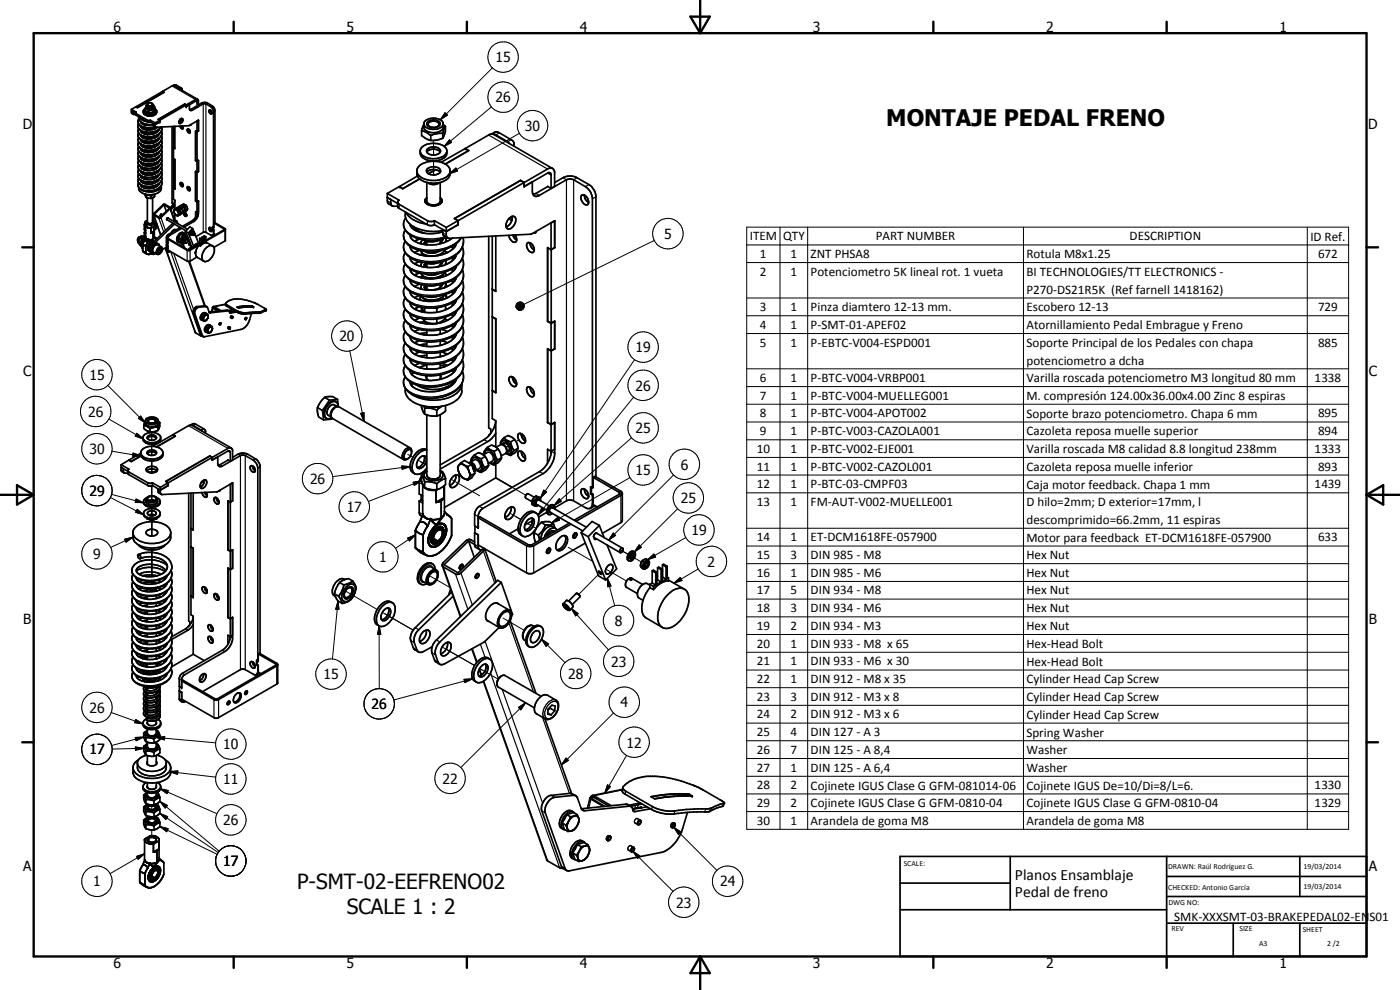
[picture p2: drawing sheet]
<svg xmlns="http://www.w3.org/2000/svg" width="420mm" height="297mm" viewBox="0 0 420 297" stroke-linecap="round" stroke-linejoin="round" font-family="sans-serif">
<defs><g id="words">
<text font-size="6.9" x="265.9" y="37.7">MONTAJE PEDAL FRENO</text>
<g font-size="6.3">
<text x="89.1" y="266.7">P-SMT-02-EEFRENO02</text>
<text x="104" y="274.2">SCALE 1 : 2</text>
</g>
<g font-size="4.7">
<text x="304.6" y="263.9">Planos Ensamblaje</text>
<text x="304.6" y="269.3">Pedal de freno</text>
</g>
<g font-size="4.2">
<text x="34" y="9.6">6</text>
<text x="104" y="9.6">5</text>
<text x="174" y="9.6">4</text>
<text x="244" y="9.6">3</text>
<text x="314" y="9.6">2</text>
<text x="384" y="9.6">1</text>
<text x="148.7" y="18.7">15</text>
<text x="148.7" y="30.7">26</text>
<text x="6.8" y="38.7">D</text>
<text x="157.6" y="39.3">30</text>
<text x="410.6" y="38.7">D</text>
<text x="199.3" y="71.7">5</text>
<text x="101.8" y="102.4">20</text>
<text x="190.7" y="105.7">19</text>
<text x="7" y="112.9">C</text>
<text x="26.9" y="114">15</text>
<text x="410.8" y="112.9">C</text>
<text x="190.7" y="117.2">26</text>
<text x="26.4" y="125.1">26</text>
<text x="190.7" y="130">25</text>
<text x="26.8" y="136.2">30</text>
<text x="190.7" y="142.6">15</text>
<text x="204.3" y="140.9">6</text>
<text x="26.8" y="148.8">29</text>
<text x="93" y="145.2">26</text>
<text x="104" y="153.7">17</text>
<text x="204.3" y="151">25</text>
<text x="207.5" y="160.6">19</text>
<text x="28" y="167.8">9</text>
<text x="113.8" y="168.6">1</text>
<text x="212.4" y="170">2</text>
<text x="7" y="187.1">B</text>
<text x="184.5" y="187.7">8</text>
<text x="410.8" y="187.1">B</text>
<text x="97.1" y="203.8">15</text>
<text x="170.5" y="203.6">28</text>
<text x="183.4" y="200">23</text>
<text x="26.8" y="213.8">26</text>
<text x="111.5" y="212.8">26</text>
<text x="186.3" y="212.2">4</text>
<text x="26.8" y="226.4">17</text>
<text x="67" y="224.8">10</text>
<text x="188" y="224.3">12</text>
<text x="67" y="235.2">11</text>
<text x="132.8" y="235.1">22</text>
<text x="67" y="247.6">26</text>
<text x="7" y="261.4">A</text>
<text x="67" y="259.9">17</text>
<text x="410.8" y="261.4">A</text>
<text x="28" y="265.9">1</text>
<text x="216.1" y="266">24</text>
<text x="202.9" y="272.3">23</text>
<text x="34" y="290.4">6</text>
<text x="104" y="290.4">5</text>
<text x="174" y="290.4">4</text>
<text x="244" y="290.4">3</text>
<text x="314" y="290.4">2</text>
<text x="384" y="290.4">1</text>
</g>
<g font-size="3.9">
<text x="225" y="72.1">ITEM</text>
<text x="228.1" y="77.4">1</text>
<text x="235" y="72.1">QTY</text>
<text x="237.2" y="77.4">1</text>
<text x="243.3" y="77.4">ZNT PHSA8</text>
<text x="262.8" y="72.1">PART NUMBER</text>
<text x="308" y="77.5">Rotula M8x1.25</text>
<text x="339" y="72.1">DESCRIPTION</text>
<text x="393.3" y="72.2">ID Ref.</text>
<text x="395.6" y="77.4">672</text>
<text x="228.1" y="82.8">2</text>
<text x="237.2" y="82.7">1</text>
<text x="243.3" y="82.8">Potenciometro 5K lineal rot. 1 vueta</text>
<text x="308" y="82.9">BI TECHNOLOGIES/TT ELECTRONICS -</text>
<text x="308" y="88.2">P270-DS21R5K (Ref farnell 1418162)</text>
<text x="228.1" y="93.4">3</text>
<text x="237.2" y="93.4">1</text>
<text x="243.3" y="93.4">Pinza diamtero 12-13 mm.</text>
<text x="308" y="93.4">Escobero 12-13</text>
<text x="395.6" y="93.4">729</text>
<text x="228.1" y="98.7">4</text>
<text x="237.2" y="98.7">1</text>
<text x="243.3" y="98.7">P-SMT-01-APEF02</text>
<text x="308" y="98.8">Atornillamiento Pedal Embrague y Freno</text>
<text x="228.1" y="104">5</text>
<text x="237.2" y="104">1</text>
<text x="243.3" y="104">P-EBTC-V004-ESPD001</text>
<text x="308" y="104.1">Soporte Principal de los Pedales con chapa</text>
<text x="395.6" y="104">885</text>
<text x="308" y="109.4">potenciometro a dcha</text>
<text x="228.1" y="119.9">7</text>
<text x="228.1" y="114.6">6</text>
<text x="237.2" y="119.9">1</text>
<text x="237.2" y="114.6">1</text>
<text x="243.3" y="119.9">P-BTC-V004-MUELLEG001</text>
<text x="243.3" y="114.6">P-BTC-V004-VRBP001</text>
<text x="308" y="114.7">Varilla roscada potenciometro M3 longitud 80 mm</text>
<text x="394.5" y="114.6">1338</text>
<text x="228.1" y="125.3">8</text>
<text x="237.2" y="125.3">1</text>
<text x="243.3" y="125.3">P-BTC-V004-APOT002</text>
<text x="308" y="125.3">Soporte brazo potenciometro. Chapa 6 mm</text>
<text x="308" y="120">M. compresión 124.00x36.00x4.00 Zinc 8 espiras</text>
<text x="395.6" y="125.3">895</text>
<text x="228.1" y="130.6">9</text>
<text x="237.2" y="130.6">1</text>
<text x="243.3" y="130.6">P-BTC-V003-CAZOLA001</text>
<text x="308" y="130.6">Cazoleta reposa muelle superior</text>
<text x="395.6" y="130.6">894</text>
<text x="227.1" y="135.9">10</text>
<text x="237.2" y="135.9">1</text>
<text x="243.3" y="135.9">P-BTC-V002-EJE001</text>
<text x="308" y="136">Varilla roscada M8 calidad 8.8 longitud 238mm</text>
<text x="394.5" y="135.9">1333</text>
<text x="227.1" y="141.2">11</text>
<text x="237.2" y="141.2">1</text>
<text x="243.3" y="141.2">P-BTC-V002-CAZOL001</text>
<text x="308" y="141.3">Cazoleta reposa muelle inferior</text>
<text x="395.6" y="141.2">893</text>
<text x="227.1" y="146.5">12</text>
<text x="237.2" y="146.5">1</text>
<text x="243.3" y="146.5">P-BTC-03-CMPF03</text>
<text x="308" y="146.6">Caja motor feedback. Chapa 1 mm</text>
<text x="394.5" y="146.5">1439</text>
<text x="227.1" y="151.8">13</text>
<text x="237.2" y="151.8">1</text>
<text x="243.3" y="151.8">FM-AUT-V002-MUELLE001</text>
<text x="308" y="151.9">D hilo=2mm; D exterior=17mm, l</text>
<text x="308" y="157.2">descomprimido=66.2mm, 11 espiras</text>
<text x="227.1" y="162.4">14</text>
<text x="227.1" y="167.8">15</text>
<text x="237.2" y="162.4">1</text>
<text x="237.2" y="167.8">3</text>
<text x="243.3" y="162.4">ET-DCM1618FE-057900</text>
<text x="243.3" y="167.8">DIN 985 - M8</text>
<text x="308" y="162.5">Motor para feedback ET-DCM1618FE-057900</text>
<text x="308" y="167.7">Hex Nut</text>
<text x="395.6" y="162.4">633</text>
<text x="227.1" y="173.1">16</text>
<text x="237.2" y="173.1">1</text>
<text x="243.3" y="173.1">DIN 985 - M6</text>
<text x="308" y="173.1">Hex Nut</text>
<text x="227.1" y="178.4">17</text>
<text x="237.2" y="178.4">5</text>
<text x="243.3" y="178.4">DIN 934 - M8</text>
<text x="308" y="178.4">Hex Nut</text>
<text x="227.1" y="183.7">18</text>
<text x="237.2" y="183.7">3</text>
<text x="243.3" y="183.7">DIN 934 - M6</text>
<text x="308" y="183.7">Hex Nut</text>
<text x="227.1" y="189">19</text>
<text x="237.2" y="189">2</text>
<text x="243.3" y="189">DIN 934 - M3</text>
<text x="308" y="189">Hex Nut</text>
<text x="227.1" y="194.3">20</text>
<text x="237.2" y="194.3">1</text>
<text x="243.3" y="194.3">DIN 933 - M8 x 65</text>
<text x="308" y="194.4">Hex-Head Bolt</text>
<text x="227.1" y="199.6">21</text>
<text x="237.2" y="199.6">1</text>
<text x="243.3" y="199.6">DIN 933 - M6 x 30</text>
<text x="308" y="199.7">Hex-Head Bolt</text>
<text x="227.1" y="204.9">22</text>
<text x="237.2" y="204.9">1</text>
<text x="243.3" y="204.9">DIN 912 - M8 x 35</text>
<text x="308" y="205">Cylinder Head Cap Screw</text>
<text x="227.1" y="210.3">23</text>
<text x="227.1" y="215.6">24</text>
<text x="237.2" y="210.3">3</text>
<text x="237.2" y="215.6">2</text>
<text x="243.3" y="210.3">DIN 912 - M3 x 8</text>
<text x="243.3" y="215.6">DIN 912 - M3 x 6</text>
<text x="308" y="210.4">Cylinder Head Cap Screw</text>
<text x="308" y="215.6">Cylinder Head Cap Screw</text>
<text x="227.1" y="220.9">25</text>
<text x="237.2" y="220.9">4</text>
<text x="243.3" y="220.9">DIN 127 - A 3</text>
<text x="308" y="221">Spring Washer</text>
<text x="227.1" y="226.2">26</text>
<text x="237.2" y="226.2">7</text>
<text x="243.3" y="226.2">DIN 125 - A 8,4</text>
<text x="308" y="226.3">Washer</text>
<text x="227.1" y="231.5">27</text>
<text x="237.2" y="231.5">1</text>
<text x="243.3" y="231.5">DIN 125 - A 6,4</text>
<text x="308" y="231.6">Washer</text>
<text x="227.1" y="236.9">28</text>
<text x="237.2" y="236.9">2</text>
<text x="243.3" y="236.9">Cojinete IGUS Clase G GFM-081014-06</text>
<text x="308" y="237">Cojinete IGUS De=10/Di=8/L=6.</text>
<text x="394.5" y="236.9">1330</text>
<text x="227.1" y="242.1">29</text>
<text x="237.2" y="242.1">2</text>
<text x="243.3" y="242.2">Cojinete IGUS Clase G GFM-0810-04</text>
<text x="308" y="242.2">Cojinete IGUS Clase G GFM-0810-04</text>
<text x="394.5" y="242.1">1329</text>
<text x="227.1" y="247.4">30</text>
<text x="237.2" y="247.4">1</text>
<text x="243.3" y="247.5">Arandela de goma M8</text>
<text x="308" y="247.5">Arandela de goma M8</text>
<text x="352.4" y="276.3">SMK-XXXSMT-03-BRAKEPEDAL02-ENS01</text>
</g>
<g font-size="2.4">
<text x="271.2" y="259.7">SCALE:</text>
<text x="350.6" y="260.8">DRAWN: Raúl Rodríguez G.</text>
<text x="391.2" y="260.6">19/03/2014</text>
<text x="350.6" y="267.1">CHECKED: Antonio García</text>
<text x="391.2" y="266.7">19/03/2014</text>
<text x="350.6" y="271.4">DWG NO:</text>
<text x="351.6" y="279.3">REV</text>
<text x="372" y="279.4">SIZE</text>
<text x="391" y="279.6">SHEET</text>
<text x="377.9" y="283.8">A3</text>
<text x="398.3" y="283.8">2 /2</text>
</g>
</g></defs>
<g fill="none" stroke="#000" stroke-width=".3">
<path d="M133.6 33.8l.7 .7-2.1 1.4zM147.5 32.1l-14.2 11.8M147.8 20.4l-15.6 15.5M130.1 42.2v4.3M130.1 48.3v4.2M134.9 52.1l1.9-1.7 .5 .9zM134.9 42l.6 .7-2.2 1.2zM155.9 40l-21 12.1M196.4 72.1l-39.1 19.2M224.1 68.2h180.6v180.6h-180.6zM224.1 73.5h180.6M224.1 78.8h180.6"/>
<path d="M234.1 68.2v180.6M242.4 68.2v180.6M307.2 68.2v180.6M392.3 68.2v180.6M154.9 91.6l.1 .8zM154.9 91.9l.1 .5zM154.9 92.2l.1 .2zM155 91.4v1zM155 92.4l.4 .4zM155 92.4l.6 .6zM155 92.4l.8 .7zM155 92.4l1.1 .7z"/>
<path d="M155 92.4l1.4 .7zM155 92.4l1.6 .6-.2 .1zM155 92.4l1.8 .5-.2 .1zM155 92.4l2 .3-.2 .2zM155 92.4l2.2 .1-.2 .2zM155 92.4l2.3-.2-.1 .3zM155 92.4l2.3-.5v.3zM155 92.4l2.3-.7v.2zM155 92.4l2.3-1v.3zM155 92.4l2.2-1.2 .1 .2zM155 92.4l2-1.4 .2 .2zM155 92.4l1.8-1.6 .2 .2z"/>
<path d="M155 92.6h2.2M155 92.4h2.3M155.1 91.1l.2-.2-.3 1.5zM155.1 91.1l-.1 1.3zM155.3 90.9l.2-.1-.5 1.6zM155.5 90.8l.2-.1-.7 1.7zM155.7 90.7l.3-.1-1 1.8zM156 90.6h.3l-1.3 1.8zM156.3 90.6l.2 .1-1.5 1.7zM156.5 90.7l.3 .1-1.8 1.6zM224.1 89.4h180.6M224.1 94.7h180.6"/>
<path d="M32.3 115.6l11.3 11.3M105 105.3l4.3 21.1M190.1 119.2l-28.6 35.4M190.4 107.9l-28.2 41.5M224.1 100.1h180.6M224.1 110.7h180.6M224.1 116h180.6M32.7 125.7l10.3 6M33.6 135.4l8.7 1.4M40 135.9l2.3 .9-2.5 .1zM41.1 130l1.9 1.7-2.4-.8zM41.5 125.5l.7-.7 1.4 2.1z"/>
<path d="M45.5 129.6v2.5M45.5 133.3v3.4M45.5 138.3v3.6M108.2 124l1.1-.2v2.6zM120.6 139.8l2.5 .2-2.4 .8zM122.4 136.3l1.5 .9M123.1 140l-23.2 3M125.4 138l2.7 1.6M152.7 133.8l-.9 .4 .3-.1M154.8 132.5h.1M155.6 132l-.8 .5M189.6 131.4l-23.3 20.3"/>
<path d="M224.1 121.3h180.6M224.1 126.6h180.6M224.1 132h180.6M224.1 137.2h180.6M31.4 143.3l.5 .3M31.9 143.6a4.7 4.7 0 0 1 1.7 4.1M31.9 143.6a4.6 4.6 0 0 0-6.6 1 4.6 4.6 0 0 0 1.5 6.5 4.6 4.6 0 0 0 6.4-1.9M33.1 149.3l10 5.1M33.5 148.3l9.6 2.6M33.6 147.7l-.4 1.5M33.6 146.7v1M40.8 149.7l2.3 1.2-2.5-.2z"/>
<path d="M41.2 152.8l1.9 1.6-2.4-.7zM45.5 145.8v4.7M45.5 152.2v2.6M45.5 156v4.8M124 144.7l2.5-.4-2.2 1.3zM126.5 144.3l-15.9 6.2M135.3 143.8l8.7 5M149.4 143.7l8.4 4.9M153.3 154.1l3 1.8-1.4-.8M158.6 157.2l-.8-.4 3.1 1.7M162.6 152.3l.8 .7-1.9 1.6zM163.2 147.1l.8 .5-1.8 1.8z"/>
<path d="M165.5 156.9l1.9-1.7 .5 .9zM167.8 149.6l.7 .8-2.2 1.3zM184.1 159.9l.6 .8-2 1.4zM189 143.3l-23.5 13.6M202.1 142.5l-19.4 19.6M203.4 152.7l-13 12.9M224.1 142.5h180.6M224.1 147.9h180.6M224.1 158.5h180.6M37.4 161.8l2.5-.6-2.1 1.5zM39.9 161.2l-6.7 3.1M45.5 165v8"/>
<path d="M45.5 174.4v.9M103.7 177.3l9.5 5.6M122.3 161.5l2.4-1-1.8 1.8zM124.7 160.5l-6 4M128.9 172.7l6.1 3.6M170.5 164.2l7.4 4.2M179.6 172.4l-5.9 6M181.8 170.7l6.2 3.6M182.3 173.5l1.1 2.3-1 .3zM182.3 173.5l2.2 8.3M186.5 165.1l2 1.2M189.4 166.9l-.2-.2 3.4 2"/>
<path d="M191.8 163.5l.7 .7-2.1 1.4zM194.3 167.9l1.9-1.7 .6 .9zM202.3 175l1.9-1.7 .5 .9zM205.8 161.3l-11.5 6.6M209.5 170.7l-7.2 4.3M224.1 163.8h180.6M224.1 169.1h180.6M224.1 174.5h180.6M224.1 179.7h180.6M101.5 180.3l.2 2.6-1-.1zM101.5 180.3l-1.7 17.4M113.8 187.8l.5 2.5h-1z"/>
<path d="M113.8 187.8v18.8M114.8 183.7l9.2 5.4-8.5-4.9M132.7 194.1l9.7 5.6M151 185.5l6.3 3.6M159.6 190.5l.2 .1M162.5 191.8l2.1 1.4-.7 .7zM162.5 191.8l7.1 7M171.5 182.6l2 1.5-.7 .7zM171.5 182.6l11.2 12.4M224.1 185.1h180.6M224.1 190.4h180.6M224.1 195.7h180.6"/>
<path d="M33.4 213.8l9.6 3.4M40.8 215.9l2.2 1.3-2.6-.4zM118.3 210.7v1M139.3 203.8l2.5-.1-2.3 1.1zM141.8 203.7l-23.6 6.3M144.7 201l-.8-.4 5.6 3.2M155.6 212.3l2.1-1.4-1.4 2.1zM157.7 210.9l-19.4 19.4M184.1 213.9l-15.6 15.6M224.1 201h180.6M224.1 206.3h180.6M224.1 211.6h180.6"/>
<path d="M224.1 217h180.6M29 220.3h-.6M40.6 221.3l2.5-.2-2.3 1.1zM40.6 224.1l2.5 .4-2.4 .6zM43.1 224.5l-9.5 .2M43.1 221.1l-9.6 2.6M46.9 221.3l2.5-.3-.1 1zM46.9 221.3l17.8 1.6M48 236.6l2.5 .6-.4 .9zM48 236.6l17.1 7.5M50.8 231.5l2.6-.2-.2 1zM50.8 231.5l14 1.7"/>
<path d="M169.9 227.5l.7 .6-2.1 1.4zM182.3 235.5l.9 .5-1.7 1.9zM188 226.7l-6.5 11.2M224.1 222.2h180.6M224.1 227.6h180.6M224.1 232.9h180.6M224.1 238.2h180.6M41 257l2.4-.8-1.9 1.6zM43.4 256.2l-10.3 5.9M45.5 241.9v1.1M45.5 249v2.1M48 248l2.4 .6-.4 1z"/>
<path d="M48 244.1l2.3 .9-.5 .9zM48 240.5l2.2 1.2-.6 .7zM48 248l17.2 8.3M48 244.1l17.5 11.7M48 240.5l17.8 14.9M189.9 255.4l2.2 1.4-.7 .8zM189.9 255.4l12.1 12.1M202.2 248.2l2.1 1.4-.7 .8zM202.2 248.2l13 13M224.1 243.5h180.6"/>
<circle cx="151" cy="17.1" r="4.6"/>
<circle cx="151" cy="29.2" r="4.6"/>
<circle cx="159.8" cy="37.7" r="4.6"/>
<circle cx="200.5" cy="70.1" r="4.6"/>
<circle cx="29.1" cy="112.4" r="4.6"/>
<circle cx="104.1" cy="100.8" r="4.6"/>
<circle cx="193" cy="104.1" r="4.6"/>
<circle cx="193" cy="115.6" r="4.6"/>
<circle cx="28.7" cy="123.4" r="4.6"/>
<circle cx="29.1" cy="134.6" r="4.6"/>
<circle cx="193" cy="128.4" r="4.6"/>
<circle cx="205.4" cy="139.3" r="4.6"/>
<circle cx="95.3" cy="143.6" r="4.6"/>
<circle cx="106.3" cy="152.1" r="4.6"/>
<circle cx="193" cy="141" r="4.6"/>
<circle cx="206.6" cy="149.4" r="4.6"/>
<circle cx="209.8" cy="159" r="4.6"/>
<circle cx="29.1" cy="166.2" r="4.6"/>
<circle cx="114.9" cy="167.1" r="4.6"/>
<circle cx="213.5" cy="168.5" r="4.6"/>
<circle cx="185.6" cy="186.2" r="4.6"/>
<circle cx="185.7" cy="198.4" r="4.6"/>
<circle cx="29.1" cy="212.3" r="4.6"/>
<circle cx="99.4" cy="202.2" r="4.6"/>
<circle cx="113.8" cy="211.2" r="4.6"/>
<circle cx="172.8" cy="202.1" r="4.6"/>
<circle cx="187.3" cy="210.7" r="4.6"/>
<circle cx="29.1" cy="224.8" r="4.6"/>
<circle cx="69.3" cy="223.2" r="4.6"/>
<circle cx="69.3" cy="233.7" r="4.6"/>
<circle cx="135.1" cy="233.5" r="4.6"/>
<circle cx="190.3" cy="222.7" r="4.6"/>
<circle cx="69.3" cy="246" r="4.6"/>
<circle cx="69.3" cy="258.3" r="4.6"/>
<circle cx="29.1" cy="264.4" r="4.6"/>
<circle cx="205.2" cy="270.7" r="4.6"/>
<circle cx="218.4" cy="264.4" r="4.6"/>
</g>
<g fill="none" stroke="#000" stroke-width=".51">
<path d="M39.4 32.8l.1 1.2 .5 .3M39.4 32.8l1.5 .9-.2 .1 .1 .7 3.5 2.1h.8M40.7 34l-1.3-.7 .5 .2 .2 .8h.6M40.7 33.9l.1 .1M40.8 34l3.6 2.2 .7-.1M40.9 32l-1.5 .8M41.6 38.5l.8 .8 1.1 .4M41.6 37.2l.5 .6 1.2 .5M41.6 39.9a1.79 1.79 0 0 0 1.8 2.4M41.6 35.1l.1 .8 .5 .7M41.6 37.2l-.2 .4 .2 .9M41.6 38.5a1.89 1.89 0 0 0 2 2.6"/>
<path d="M41.6 35.7l-.2 .5 .2 1M41.7 35.1l.6 .7 1.8 .7M42.2 39.2l.5 .7M42.2 37.8v.2M42.2 38l.2 .4 .9 .4M42.2 36.6v-.1a2.82 2.82 0 0 0 3.6 1l.3-.1M42.2 36.6a5.4 5.4 0 0 0 3.9 .7M42.3 37.9h-.1M42.3 39.2l-.1 .1M42.6 36.8l1.3 .8M42.7 39.9l.6 .3M42.9 37.1l-.2 .1"/>
<path d="M43 33.4a2.4 2.4 0 0 0 4 .1M43.3 38.3l.5 .1M43.3 39.6l-.6 .3M43.3 38.3l-.6 .2M43.3 38.8l.2 .1M43.5 37.4l-.2 .1M43.5 39.7l.6 .6M43.5 38.8h-.2M43.5 38.9l.6 .1M43.5 39.7l.7 .1M43.6 32.6a1.21 1.21 0 0 0-.5 1.4 1.21 1.21 0 0 0 1.2 .8 1.89 1.89 0 0 0 2.7-1.5l-.6-.7M43.6 32.7l-.1 .2a1.06 1.06 0 0 0 1.4 1.1 1.62 1.62 0 0 0 1.7-.8"/>
<path d="M43.6 32.6l1.1 .6M43.7 38.4l-.2 .5M43.8 38.4a1.93 1.93 0 0 0 2 0M43.8 31.9a1.43 1.43 0 0 0 2.4 0l.2 .2-.3 1.4a1.94 1.94 0 0 1-2.5-.3zM44.1 38.5l-.2 .2 .2 .3M44.2 31.3l-.3 .2a1.16 1.16 0 0 0 1 1.4 1.16 1.16 0 0 0 1.3-1.2l-.4-.4a.99 .99 0 0 1-1.6 .1M44.2 38.5v.5M44.2 39.8v.1M44.2 38.7h-.3M44.2 39.8l-.1 .1M44.3 31a1.09 1.09 0 0 1 1.5 .2v.7a1.04 1.04 0 0 1-1.6 0zM44.7 33.2v.6"/>
<path d="M45.1 36.1l1.4 .8M45.1 36.6l1.4 .8M45.1 36.1v.5M45.8 38.8h.1M45.8 39.7l-1 .3-.8-.2M45.8 38.4v.4M45.8 38.7h.1M45.8 38.8l-.1 .1M45.9 38.3l.2 .1M46.1 40l-.2 .1M46.1 38.4l-.3 .4M46.1 38.2v.2"/>
<path d="M46.1 32.9l-1.4 .3M46.1 38.3l-2.3 .1M46.1 38.4h.1M46.4 39.6l-.4 .4M46.4 39.6l.1 .2M46.4 32.7a1.11 1.11 0 0 1-.1 1.2 1.11 1.11 0 0 1-1.1 .4 1.33 1.33 0 0 1-1.8-1.2M46.4 32.7l-.3 .7M46.4 32.1v.6M46.4 39.8l.3 .1M46.4 39.5v.1M46.5 39.8v.2M46.5 37.4l-.4-.3 .1 .7 .5 .3"/>
<path d="M46.5 36.9l.1 1.2M46.5 38.1l-.1 .6M46.5 38.5h.2M46.6 38.1l-.8 .3M47.1 39.2l-1.2 .5-1.7 .1M47.1 39.2l.3 .2M47.3 38.1l-1.5 .8-1.7 .1M47.4 39l.2 .2M47.4 39.4l-.9 .6M47.5 35.8v.1M47.5 35.8l.5 .3M47.6 39.2l-.2 .2"/>
<path d="M47.8 38.8l-.2 .4M48 36.1v.5l-1.5 .8M48 36.1l-1.5 .8M48.3 38.1l-1.2 1.1M48.5 39.2a4.4 4.4 0 0 1-4.9 1.9M48.5 39.2a2.46 2.46 0 0 1-2.3 3.1l-2.1 .2M48.5 38.1v1.1M48.8 27.4l.4 .3-7.9 4.6-.4-.3M48.8 27.4l-7.9 4.6M51.6 38v23l.2 .1v.5M52 25.7l.7-.3 1.6 .9 .4 .5M52.1 37.9v18.5l.4 .3"/>
<path d="M52.1 25.7l7.2 4.1M52.5 37.9v6.6l-.4-.2M54 26.8l-1.7-1.1h-.5l-3 1.7M54 35.8l.4 .3M54.4 36.1l-.7 .7M54.4 35.6v.5M54.4 35.6l-.5 .5-.2 .7M54.4 35.6h.2a.83 .83 0 0 1 .1 1 .83 .83 0 0 1-.9 .4l-.1-.2M54.5 37.8l.2 .3M54.7 26.8l-.1 .3M54.7 26.8v.3M54.7 37.8v.3"/>
<path d="M54.7 38.1l.3 .3M54.8 37.8l.2 .7-.2 .2-.5-.2-.3-.7M55.4 31.2l-7.9 4.6M55.4 31.2l.5 .3M55.4 31.2v.1M55.9 31.5l3-1.7h.3l.4 .6v1.6l-.5 .2M55.9 32l.9-.6 .2 1.5M55.9 31.5v.5M55.9 32l3.1-1.7 .1 1.9M55.9 31.5l-7.9 4.6M56.2 38.8a.69 .69 0 0 1 .8 .3 .69 .69 0 0 1-.1 .8l-.6-.4zM56.6 38.7l.5 .9"/>
<path d="M57 32.9l.5 .2 3.5-1.9h.8a3.9 3.9 0 0 1 2.1 1.6l.2 .4v34.9M57.4 37.3l-.4 .2M59.1 36.3v.1M59.1 36.4v27.7l-.9 1.7-3.4 2.1M59.1 32.2l-.4-.2-1.8 .9M59.5 36.1h.1M59.6 31.5l1.6-.8a3.2 3.2 0 0 1 2.5 1l.6 .8 .2 .7v33.6M59.6 36.1v3.2l-.5 .2-.4-.2v8.9l.4 .2 .5-.3M59.6 36.1l-2.9 1.6-10.1 .4M59.6 36.1l-.5 .3M62.8 33a.73 .73 0 0 1 .7 .4 .73 .73 0 0 1 0 .8l-.6-.2-.2-.6zM63.1 33l.5 .9"/>
<path d="M126.5 39.2l1.4 .5 1.4 1M126.5 39.2v1.4l1.1 .8 1.7 .7M127.5 36.4a3.8 3.8 0 0 1 5.4 .3l.1 1.7a3.8 3.8 0 0 1-5.7 .3l-.1-1.6zM128.4 36.5a2.68 2.68 0 0 1 3.7 .5 1.49 1.49 0 0 1-1.7 1.3 1.54 1.54 0 0 1-2.2-1.4zM130.7 38.2l-.4 .1M131 38.1a.85 .85 0 0 0 .8-.8 .85 .85 0 0 0-.9-.9 1.81 1.81 0 0 0-2.5 .9l.7 .8 .9 .2M133 37.2a3.1 3.1 0 0 1-3.8 1.5 2.36 2.36 0 0 1-2-1.4l-.7 1.9M133 37.4l.7 .5M133.7 37.9l-.8 2.1M133.7 37.9l-.1 1.7-.7 1.9M41.6 45.3a1.42 1.42 0 0 0 .6 1.9M41.6 52.1a1.83 1.83 0 0 0 1.8 2.5l.7 .1"/>
<path d="M41.6 49.4a1.42 1.42 0 0 0 .6 1.9M41.6 46.7a1.45 1.45 0 0 0 .6 1.9M41.6 54.8a1.91 1.91 0 0 0 2.2 2.5 4.6 4.6 0 0 0 4.6-1.7M41.6 53.5a1.49 1.49 0 0 0 .8 2M41.6 41.3a1.42 1.42 0 0 0 .6 1.9M41.6 42.6a1.45 1.45 0 0 0 .6 1.9M41.6 44a1.42 1.42 0 0 0 .6 1.9M41.6 48a1.42 1.42 0 0 0 .6 2M41.6 50.7a1.45 1.45 0 0 0 .6 2M42.2 43.2l1.2 .5 .7 .1M42.2 44.5l1.2 .6M42.2 45.9l1.2 .5 1.6 .2"/>
<path d="M42.2 47.2l1.6 .7M42.2 48.6l1.2 .5M42.2 50l1.2 .5M42.2 51.3l1.2 .6M42.2 52.7l1.2 .5M42.2 40.5l.5 .8M42.2 41.9l.5 .7M42.2 43.2l.5 .8M42.2 44.6l.5 .7M42.2 45.9l.5 .8M42.2 47.3l.5 .7M42.2 48.6l.5 .8"/>
<path d="M42.2 50l.2 .5 .9 .5M42.2 51.4l.5 .7M42.2 52.8l.5 .7M42.2 54.1l.3 .5M42.2 55.4l.3 .6M42.2 51.4h.1M42.2 52.7v.1M42.2 54.1h.1M42.3 40.6h-.1M42.3 42h-.1M42.3 43.3h-.1M42.3 44.6l-.1 .1"/>
<path d="M42.3 46l-.1 .1M42.3 47.4h-.1M42.3 48.7l-.1 .1M42.3 50.1h-.1M42.3 51.4l-.1 .1M42.3 52.7l-.1 .1M42.3 54.1l-.1 .1M42.4 55.5v.5M42.5 54.6l1.6 .6 1.7-.1M42.6 54.3l-.2 .3M42.7 52.1l.6 .3M42.7 44l.6 .2"/>
<path d="M42.7 45.3l.6 .3M42.7 53.5l1.1 .3h2M42.7 49.4l.6 .3M42.7 48l.6 .3M42.7 46.7l.6 .2M42.7 42.6l.6 .3M42.7 41.3l.6 .2M43.3 52.4l2.5 .1M43.3 48.3l1.9 .1M43.3 40.2l.4-.1-.1 .2M43.3 45.6h.1M43.3 53.2l-.6 .3"/>
<path d="M43.3 51l.8 .2 1.7-.1M43.3 51.8l-.6 .3M43.3 49.7l1.1 .1 1.4-.1M43.3 50.5l-.6 .2M43.3 49.1l-.6 .3M43.3 47.8l-.6 .2M43.3 46.4l-.6 .3M43.3 45.1l-.6 .2M43.3 43.7l-.6 .3M43.3 45.6l.9 .2M43.3 42.3l-.6 .3M43.3 41l-.6 .3"/>
<path d="M43.3 42.9l.8 .2 1.7-.2M43.3 41.5l.9 .2M43.3 40.2l1.1 .1M43.4 45.4v.2M43.4 42.3l.7 .2M43.4 45.1h2.1M43.4 49.1h2.4M43.4 51.9h2.4M43.4 53.2h2.4M43.5 45.1v.5M43.5 45.1a1.87 1.87 0 0 0 2.6 .2M43.5 41.5h-.2"/>
<path d="M43.5 44.2h-.2M43.5 42.4l.7 .6M43.5 46.7v.3M43.5 58.3l.5 1M43.5 46.9h-.2M43.5 46.7l.3 .3M43.6 43.7v.6M43.6 41.1l-.1 .5M43.6 46.5l.3 .6M43.6 46.6l-.1 .1M43.6 42.8l-.3 .1M43.7 42.7l-.2 .2"/>
<path d="M43.8 47.9h1.6M43.8 58.3l.2 .3M43.9 41.4h.3M43.9 41.4l.2 .3M43.9 44l.3 .1M44 47.9l-.1 .3-.6 .1M44 41.1l.1 .1M44 46.5v.6M44 58.6v.7M44 59.3l1.4 .2M44 58.6l1.4 .2M44 43.9l-.1 .1"/>
<path d="M44 41.6h.1M44.1 43h-.1M44.1 42.5h.1M44.1 41.7h.3M44.1 43.8l-.1 .1M44.1 40.3h.1M44.1 41.2l.8 .1 .9-.3v.4M44.1 54.7v.2l.4 .3M44.1 43.8l.5 .1M44.1 41.2l-.2 .2M44.1 40.3h.2M44.1 42.9v.1"/>
<path d="M44.2 41.2v.5M44.2 43v.1M44.2 48.3v.2M44.2 49.3v.5M44.2 50.6v.6M44.2 52v.5M44.2 53.3v.6M44.2 54.7v.4M44.2 41.6l-.1 .1M44.2 53.4l-.9 .3M44.2 49.5l-.9 .2M44.2 52.2l-.9 .2"/>
<path d="M44.2 50.9l-.9 .1M44.2 44.2l-.1 .1M44.2 41.7h.1M44.3 45.6l.2 .2M44.4 45.2l.1 .1M44.5 58.4l.2 .1M45.2 46.5l.2 .2M45.2 46.5h.2M45.2 46.5l-.2 .1M45.4 43.8l-1.2 .1v.4M45.4 43.8h.1M45.4 46.5l-.4 .1"/>
<path d="M45.4 46.7v.4M45.4 58.4v.1M45.4 58.8v.7M45.5 58.4l-.1 .1M45.5 46.5l-.1 .2M45.6 46.5h-.2M45.7 42.4l-1.5 .1M45.8 45.6h-.1M45.8 45.6l-1.7 .1M45.8 40.2l-1.4 .1M45.8 42.8l-.9 .3-.7-.1M45.8 53.4l.6 .2"/>
<path d="M45.8 40.1v.1M45.8 42.8v.1M45.8 43.7v.4M45.8 45.4v.1M45.8 49.1v.6M45.8 50.5v.6M45.8 51.9v.5M45.8 53.2v.6M45.8 54.6v.5M45.8 59.4v7.4l-.6 .3h-.6l-.4-.3v-7.4M45.8 43.7l-.4 .1M45.8 49.6l.2 .1"/>
<path d="M45.8 54.6l-1.7 .1M45.8 51h.2M45.8 52.3l.2 .1M45.8 40.1l-.3 .2M45.8 44l.1 .1M45.8 41.4h.1M45.8 45.4v.2M45.9 44a2.61 2.61 0 0 1-2.6 .2M45.9 40l-.1 .1M46 48.3h-.2M46 53.2l.7 .3M46 51.8l.7 .3"/>
<path d="M46 50.5l.7 .2M46 49.1l.7 .3M46 41h.1M46 51l-.2 .1M46 49.7h-.2M46 45.6h-.2M46 58.3l-.6 .5M46 40h-.1M46.1 45.3l.3-.3 .1 .4M46.1 43.7l-.2 .3M46.1 42.6v.2l-.2-.1M46.1 45.3l-.1 .3"/>
<path d="M46.1 41.1l-.7 .6M46.1 40.9v.2M46.3 47.9l.4 .1M46.4 42.3l.1 .4M46.4 46.3v.5M46.4 58.3v.6l-1 .6M46.4 47.6l-.2 .4-.8 .4v-.5M46.4 45l.3 .3M46.4 46.6l.3 .1M46.4 42.2l-.6 .6M46.5 43.9l.2 .1M46.5 42.5l.2 .1"/>
<path d="M46.5 41.1l.2 .2M46.5 43.9l-.2 .2M46.5 40.9l-.1 .5M46.5 43.6v.3M46.5 45.4l-.5 .2M46.5 42.7l-.7 .2M46.5 40l-.7 .2M47.1 42l.3 .1M47.1 40.6l.3 .2M47.1 47.4l.3 .1M47.1 43.3l.3 .2M47.1 44.6l.3 .2"/>
<path d="M47.1 51.4l.3 .2M47.1 46l.3 .1M47.1 48.7l.3 .2M47.1 50.1l.3 .1M47.1 52.7l.3 .3M47.2 54.1l.2 .2M47.2 54.1l-1.4 .5M47.4 43.1l.2 .2M47.4 54.3h.1M47.4 41.8l.2 .2M47.4 51.2l.2 .2M47.4 54l.2 .1"/>
<path d="M47.4 52.6l.2 .1M47.4 49.9l.2 .2M47.4 48.6l.2 .1M47.4 47.2l.2 .2M47.4 45.8l.2 .2M47.4 44.5l.2 .1M47.4 40.4l.2 .2M47.4 50.2l-1.4 .8M47.4 40.7l-1.4 .8-1.6 .2M47.4 42.1l-.9 .6M47.4 43.4a3.2 3.2 0 0 1-3.5 .7M47.4 54.3l-.9 .6-.7 .2"/>
<path d="M47.4 46.1a4.5 4.5 0 0 1-4.1 .8M47.5 55.2a3.6 3.6 0 0 1-4.5 .6M47.5 55.2a5.3 5.3 0 0 1-5.1 .3M47.6 47.4a2.81 2.81 0 0 1-3.8 .5M47.6 50.1l-.2 .1M47.6 44.6l-1.1 .8M47.6 51.4l-1.8 1.1M47.6 54.1l-.2 .2M47.6 52.7l-.7 .6-1.1 .5M47.6 48.7l-.5 .4-1.1 .6M47.6 46l-.2 .1M47.6 43.3l-.2 .1"/>
<path d="M47.6 41.9l-.2 .2M47.6 40.6l-.2 .1M47.6 55.2v.2M47.8 48.3l-.2 .4M47.8 52.3l-.2 .4M47.8 41.5l-.2 .4M47.8 44.2l-.2 .4M47.8 55l-.7 .9a5 5 0 0 1-4 .4l-.6-.3M47.8 53.7l-.2 .4M47.8 51l-.2 .4M47.8 49.6l-.2 .5M47.8 46.9l-.2 .5"/>
<path d="M47.8 45.6l-.2 .4M47.8 42.8l-.2 .5M47.8 40.1l-.2 .5M47.8 44.2l-1.2 .7-1.6 .3M47.8 45.5l-.9 .6-1.5 .4M47.8 46.9l-1.2 .7-1.2 .3M47.8 48.3l-2 .8M47.8 49.6a5.1 5.1 0 0 1-4.4 .9M47.8 50.9l-1.2 .8-.8 .2M47.8 52.3l-2 .9M48.4 55.7a2.5 2.5 0 0 1-2.9 2.7 3.2 3.2 0 0 1-3.9-1.9v-.3M48.4 55.6a2.98 2.98 0 0 1-3.5 2l-1.3-.2-1.4-.6"/>
<path d="M48.5 40.6a2.58 2.58 0 0 1-2.7 3.1M48.5 42v1.1l-.7 1.1M48.5 43.3a1.8 1.8 0 0 1-.7 2.2M48.5 44.6a1.84 1.84 0 0 1-.7 2.3M48.5 46v1.2l-.7 1.1M48.5 47.4a1.8 1.8 0 0 1-.7 2.2M48.5 48.7a1.84 1.84 0 0 1-.7 2.2M48.5 50.1v1.1l-.7 1.1M48.5 51.4a2.11 2.11 0 0 1-1.3 2.7M48.5 52.7a1.97 1.97 0 0 1-1 2.5M48.5 54.1l.1 .9-.2 .6M52.1 56.5v3.3l.4 .3v2.6"/>
<path d="M52.1 47.6h.1M52.1 56.5l.4 .2M52.1 47.6l.4 .3v8.8M52.1 44.3h.1M52.1 56.5h.1M54.1 54.9a.7 .7 0 0 1 .7 .3 .7 .7 0 0 1 0 .8l-.7-.5zM54.5 54.8l.5 .9M54.7 55v.4M56.6 56l.5 .9M56.6 56l.3 .3 .2 .6M56.6 56h-.3a.67 .67 0 0 0 0 .8 .67 .67 0 0 0 .8 .3v-.2M59.5 51.4l.1 .1"/>
<path d="M59.5 48.1l.1 .1M59.6 51.4l-.5 .3-.4-.3v8.9M59.6 48.1v3.4M116.2 58l.1 2.7 .2 .4 1.2 .7M116.2 58l3.6 2.1-.5 .6M119.8 56l1.1 .6 5-2.9-5 2.9zM119.8 56l-3.6 2M125.1 51.4a4.1 4.1 0 0 0 4.5 2.7 5.1 5.1 0 0 0 5.5-2.5M125.3 52.8l-5.5 3.2M126 49.6a7.2 7.2 0 0 1 8.7 .5 2.61 2.61 0 0 1 .4 2.3 4.5 4.5 0 0 1-4.7 2.6 5.4 5.4 0 0 1-5.2-2.3l-.1-.3a2.65 2.65 0 0 1 .9-2.8zM126.1 45.3a3.4 3.4 0 0 0 3.6 2.3 3.8 3.8 0 0 0 4.4-2.1M126.6 44.2a5.7 5.7 0 0 1 7.2 .2 2.33 2.33 0 0 1-1.8 3.6 5 5 0 0 1-5.8-1.5l-.1-1.5z"/>
<path d="M128 59.8l-.4 .8M128.1 59.3l-.5 .6v.7M128.1 54.7v5.7a2.36 2.36 0 0 0 4 0v-5.7M128.1 45.6a2.67 2.67 0 0 1 4 0M128.1 51.7a2.8 2.8 0 0 1 4 0M128.1 59.6a1.04 1.04 0 0 0 .5 1.8M128.2 50.7a2.82 2.82 0 0 1 4 .3 1.24 1.24 0 0 1-1.5 1.5 2.34 2.34 0 0 1-2.7-1.2zM128.3 44.7a2.58 2.58 0 0 1 3.9 .6 2.2 2.2 0 0 1-3 1.1 1.06 1.06 0 0 1-1-.6 1.06 1.06 0 0 1 .1-1.1zM128.4 54.8a2.76 2.76 0 0 0 3.5 0M129.3 40.7v1.4M130.7 50.9l-2.1 1.2M132.1 59.3l.5 .6v.7"/>
<path d="M132.1 59.6l.2 .2M132.2 59.8l.4 .8M132.3 59.8a1.26 1.26 0 0 1-1.3 1.8l-.7 .1M132.9 40v1.5M132.9 40h-1.4l-2.2 .7M132.9 41.5a7.5 7.5 0 0 1-3.6 .6M133.6 49.2l7.1-4-1.1-.6 1 .6zM139.6 44.6l-7.2 4.1M147.5 40.2l.7 .1 17.6 10.2M147.5 40.2l-.6 .1-7.3 4.3M147.5 40.2l1.1-.6 1 .1 4.3 2.5 .4 .7v1M147.6 40.2l1.2 .3 3.5 2 .5 .5"/>
<path d="M154.3 43.3l-.2 .5M156.2 54.1l-19.8 11.5M156.2 54.1l1.1 .7M156.2 54.1v.1M157.3 56l2.5-1.5v2.9a1.29 1.29 0 0 0 .6 1.4 1.29 1.29 0 0 0 1.5-.2l8.6-4.8 1.7 .1 3.5 2.1a4.5 4.5 0 0 1 2.1 3.3v87M157.3 54.8v1.2M157.3 54.8l-19.8 11.4M157.3 56h.1M157.3 56l7.4-4.2 .5 .1 .2 .4v4.2M164.3 56l1.1 .5M164.4 56l-3.6 2-.8 .3M165.8 50.5l.6 1.1v4.3l-1 .6"/>
<path d="M165.8 50.5h-1.2l-7.3 4.3M166.4 54.8l2.5-1.5a4.5 4.5 0 0 1 4.3 0l3.5 2.1a5.1 5.1 0 0 1 2.1 3.3v84.4M174.5 58.6a1.77 1.77 0 0 1 2.1 2.2 .96 .96 0 0 1-1 .7 .96 .96 0 0 1-.8-.9l-.5-1.1zM175.4 58.5l.3 1.3 1 .9M41.3 71.8v.5M41.3 72.3l.4 .7M41.3 71.8v.2M41.6 72.7l.6 1M41.6 72.7l.5 .3M41.6 71.3l-.3 .5M41.6 71.2l-.3 .6M41.9 71.1l-.3 .2"/>
<path d="M42.1 71l-.5 .2M42.1 71l-.8 1.3M42.1 73l.1 .1M42.2 72.8l-.1 .2M42.2 73l.6 1.5M42.2 73.7l.2 .3M42.2 71.3l-.6 1.4M42.2 71.3l.5 .3M42.7 71.9l-.5 .8v1M42.7 71.6v.2M42.8 75.3l.5 .5 1.1 .5M42.8 73.3v2"/>
<path d="M42.8 73.3l1 .5M42.8 75.3l1 .6M42.8 71h-.7M42.9 71.6h-.2M43.3 69.7l.4 .3M43.3 69.7v1.2M43.3 72.3h.6l.4 .5M43.3 72.3l-.5 1M43.5 69v.6M43.5 69.6l.2 .1M43.5 69.6l-.2 .1M43.5 71.2l-.8 .7"/>
<path d="M43.5 66.8l-.2 .7v1.4l.4 .2M43.5 71.8a1.83 1.83 0 0 0-.7 2.2M43.5 66.6l.3 1.2M43.5 66.6l.5 .8M43.6 71l-.3-.1-1.1 .4M43.7 67.7v3.7M43.7 67.9l.2 .2M43.7 71l-1.1 1.1-.3 .7M43.8 75.9a1.16 1.16 0 0 0 1.7 .2M43.8 73.8v2.1M43.8 67.8l.5 .5 1 .2M43.9 71.6l.6 .3"/>
<path d="M44 68.1l.1 .1M44 67.4l1.4 .2M44 67.4v.7M44.1 68.2l1.3 .2M44.2 68.2v.1M44.2 66.2a.64 .64 0 0 0-.2 .8 .64 .64 0 0 0 .9 .3l1.1-.3 .1-.5-.3-.3M44.2 66.1l-.7 .5M44.3 72.8l-.5 1M44.4 74.4v.4M44.4 74.2l.3 .9M44.4 74.6v.2M44.4 74.4v.1"/>
<path d="M44.4 74.8l.1 .2M44.4 74.8l.5 .4M44.4 74v.4M44.5 71.9l-.4-.1-.3-.5-.5 1M44.6 73.6l-.1 .3M44.6 73.7l-.2 .5M44.6 75.1l.3 .1-.2-.1M44.7 74.3h.1M44.7 71.8v.1M44.7 71.8l-.2 .1M44.7 71.8l-.4 1M44.7 73.4l-.3 .8"/>
<path d="M45 72.9l-.3 .5M45 72.9l-.1 .3M45.3 68.5v1.4M45.4 68.3l-.1 .2M45.4 67.6v.8M45.5 72.6l-.5 .3M45.6 72.5l-.4 .3M45.7 73l-.5 .4-.3 .6M45.8 66.1l.3 .2M45.8 72.4l-.8 .5M45.8 72.4l.4 .1M45.9 72.4l-.2 .1"/>
<path d="M45.9 72.4h.1M45.9 72.8a1.44 1.44 0 0 0-1.1 2M45.9 69.7v2.1M45.9 69.7l-.6 .2M45.9 71.8l-1.2 .1M45.9 71.8l-.4 .7M45.9 69.7l.4-.4-1 .6M46 64.4l2.2 6.1M46.1 66.3h.1M46.2 64.1l2.8-2.8h.6l1.5 .9v.4l-2.9 2.8h-.5l-1.6-.9zM46.2 66.3l.2 .8M46.2 71.5l-.5 .8a.6 .6 0 0 1-.7 .1 .6 .6 0 0 1-.3-.5"/>
<path d="M46.2 71.5l-.3 .3M46.3 64.3l2.9-2.8 1.7 .9-2.9 2.9zM46.3 73.8l.9-.4 1.2 .6a1.42 1.42 0 0 1 0 1.6 1.42 1.42 0 0 1-1.3 .7l-1.1-.6a1.35 1.35 0 0 1 .3-1.9zM46.3 65.1l-.5 .3M46.3 71l.8 .7-.6-.5M46.3 67.9l-.1 3.6M46.4 65.5l-.6 .4M46.4 67.1v.6l-1 .7M46.4 67.1l-1 .5M46.6 76l-.8 .2M46.9 66.9l-.3 1.3M47 67.1l-.2 .9"/>
<path d="M47.1 67.3l-.2 .6M47.2 67.6l-.9 .9M47.4 68.1l-1.1 1M47.4 75.6l.4 .2M47.5 73.2a1.37 1.37 0 0 0-2 1.1 .99 .99 0 0 0-.1 1.2 .99 .99 0 0 0 1.1 .4M47.7 74.9v.1M47.7 75l-.3 .2M47.7 75l.5 .3M47.8 73.7a.86 .86 0 0 0-.8-.6 .86 .86 0 0 0-.8 .6 1.77 1.77 0 0 0-.4 2.2M48.1 64.8l.2 .1M48.1 64.8l.1 .1M48.2 75.3l.1-.6-.4-.1-.5 .5v.6l.4 .1"/>
<path d="M48.2 75.3l-.4 .5M48.4 64.3l-.3 .5M48.4 64.3l.4 .2M48.4 64.3h.1M49.2 61.5l.7 1.9M49.6 74.4l9 25.3 1.5 1h.4M49.9 73.6l.5 .2zM49.9 74.2l-1.2 .7M50 65.9l5.8 3.4M50.3 65.4l-.3 .3 .2 .3M50.3 65.4l6 3.4M50.3 65.4h.1"/>
<path d="M50.4 73.8l.1 1.8M50.4 75l6.1 3.4h.6l2-1.3M50.4 65.4h.1M51.1 75.4l-.6 .2M51.1 62.3l1.4 4M51.6 61.8v.1M51.6 61.8h.1M51.8 61.8l-.7 .6M51.8 61.7l-.2 .1M51.9 67l-6.7 6.5-.4 .7v.7l.4 1 .6 .3M52.2 63.1l.1 .7M52.3 63.8l.4 .7"/>
<path d="M52.3 63.8l.2 .4M52.4 67.2l-6.6 6.4-.6 1.1 .6 1.5M52.4 62.9h.5M52.5 61.6l-1.2 1.1M52.5 64.2v2M52.5 60.2l-.7 1.6M52.5 64.2l.2 .2M52.5 62.7l-.3 .5 .1 .6M52.5 62.7l.4 .2M52.5 62.7l.5-.3 .8 .5M52.6 68.9l.2 .1zM52.6 68.9l-.8 .3-.4 .6"/>
<path d="M52.7 64.5l.2 .1M52.9 62.9l.5 .2M52.9 62.9l.6 .8M52.9 64.6l.5 .2M52.9 64.6l.2 .1M53.1 66.4l-.4-.2-.3 .3M53.1 66.4l-.3 .4M53.1 66.4l.3 .7M53.2 62.3l.5-.3a1.62 1.62 0 0 1 1.2 1.4v.1M53.2 62.3l.8 .5M53.2 62.3l-.2 .1M53.4 63.1l.1 .6"/>
<path d="M53.4 64.6v.1M53.4 64.7v.1M53.5 63.7l.2 .4M53.5 63.7l.1 .4M53.5 71.5l.2 1.1 .5 .3M53.5 71.5l.5 .3M53.6 72.7l.3 .1M53.6 64.3l-.2 .3M53.6 64.1v.2M53.7 64.3l-.5 .4M53.7 64.1l.1 .1M53.7 68l.1 .5"/>
<path d="M53.8 64.2l-.1 .1M53.8 62.9l.4 1M53.8 62.9l-.4 .2M53.9 61.9l.8 .5M53.9 61.9l.4-.3 .9 .5M53.9 64.4h.1M53.9 61.9l-.1 .2M53.9 63.2l.1 .3M54 63.3v.2M54 62.8l.4 1M54 71.8l.2 1.1M54.1 68.2l-3.6 2.2-.4 .4-.2 .4v3.9l.6 .5"/>
<path d="M54.2 72.9h.6M54.2 63.9l-.8 .9M54.2 63.9l-.4 .3M54.4 63.8l-.4 .6M54.4 70.3l-.9 1.2M54.4 70.3l1-.2 .5 .3M54.4 70.3l.5 .2M54.5 62.5l-.5 .3M54.6 68.5l-4 2.4-.2 .5v1.5l-.5-.2M54.6 61.5l.5-.3 .8 .5M54.6 61.5l.8 .5M54.6 61.5l-.2 .1"/>
<path d="M54.6 64h.1M54.6 64l-.6 .4M54.7 62.4l.4 1M54.8 63.7l-.2 .3M54.9 70.5l-.9 1.3M54.9 63.5v.1M54.9 63.5l-.5 .3M54.9 73.2l.5 1.2M55 69.8l.2 .1M55 69.8a1.93 1.93 0 0 0-1.4 2.9M55.1 63.4l-.4 .6M55.2 62.1l.4 1.1"/>
<path d="M55.2 69.9a1.72 1.72 0 0 0-2.2 2l.1 .4 .5 .4M55.2 69.9l.2 .3M55.2 62.1l-.5 .3M55.2 73l-1.1 .7M55.3 63.5a.75 .75 0 0 0-.1 .9 .75 .75 0 0 0 .8 .4v-.1M55.3 63.6h.1M55.4 62l.4 1M55.5 63.8l.5 .8M55.5 63.8l-.8 .2M55.5 63.8l.5 .9M55.5 72.9l-.3 .1M55.6 63.2l-.3 .3"/>
<path d="M55.6 63.2l-.5 .2M55.7 69.4l.8 .5M55.7 69.4l1.9 4.8M55.8 63l-.4 .6M55.9 70.4l.1 .5M55.9 70.4l-1 .1M55.9 61.7l.4 1M55.9 61.7l-.5 .3M56 71a1.34 1.34 0 0 0-1 2h.2M56 71l.3 .5M56.1 71a1.05 1.05 0 0 0-1.2-.1 1.05 1.05 0 0 0-.5 1l.1 .8 .4 .3M56.3 62.7l-.9 .9"/>
<path d="M56.3 62.7l-.5 .3M56.3 71.5l-.4-.2a.84 .84 0 0 0-.8 .7 .84 .84 0 0 0 .5 .9M56.3 71.5l.2 .5M56.3 71.5a.86 .86 0 0 0-.8 .5 .86 .86 0 0 0 .1 .9M56.5 72.3l-.5 .6h-.4M56.5 69.9l1.7 4.2M56.5 72l-.2-.3a.72 .72 0 0 0-.6 .4 .72 .72 0 0 0 .2 .8h.1M56.5 72v.3M56.8 72.1l-.3 .2M56.8 78.4l4.7 13.3M57 72.7l-.3 .7 .8 .5M57 74.8h.1"/>
<path d="M57.1 70.1l.5 .5M57.1 70.1l.2 .2M57.2 70.2v.1M57.2 70.4h.1M57.3 70.3l.3 .3M57.4 69.6l.1 .1M57.4 69.3h.4a.76 .76 0 0 0-.6 1.1M57.4 69.3h.2M57.4 69.3h.1M57.4 74.3l-.2-.1-.4 .4 .1 .3M57.4 74.3l.3 .2M57.5 69.3l-.3 .1a.56 .56 0 0 0 0 1"/>
<path d="M57.5 69.7l-.2 .6M57.5 69.4h.5M57.5 69.4l-.4 .7M57.6 69.3l-.1 .1M57.7 74l-.2 .3M57.7 70.5l-.1 .1M57.8 68.6l.6 1.4M57.8 68.6l-.8-.5-1.3 1.3M57.8 68.6l-1.3 1.3M57.9 70.4l-.2 .1M58 69.4l.2 .5M58 69.4l-.5 .3"/>
<path d="M58.2 69.9l-.1-.1a.39 .39 0 0 0-.5 .1 .39 .39 0 0 0 .1 .5M58.5 70.1l-.5-.3-.4 .3 .6 .5M58.5 70.1l-.3 .1v.4M58.5 70.1v.3l-.3 .2M58.6 70.4l1.1 2.8M58.7 60.3l.4 .3 .5-.3-.2 4.6-1.2 1.6-3 1.7M58.7 75.7l-.1 .2M58.7 75.4v.6M59.1 77.1l2.1 1.3M59.5 60.3h.1M59.6 63.5l-.5 .3-.4-.3v1.7M59.7 73.6l.4 .2"/>
<path d="M59.7 73.6a2.82 2.82 0 0 0-.6 3.5M59.7 73.6l-2.6 1.5-.6 .1-6.1-3.4 .2-.2 5.9 3.4 3.2-1.7a.94 .94 0 0 0-1 0 .94 .94 0 0 0-.5 .9M59.7 73.2l.4 .2M59.7 73.2v.4M59.9 73l.5 .3M59.9 73l-.2 .2M59.9 71.5v1.5M59.9 71.5l.5 .3M59.9 71.5l.6 .3M60.1 73.4v.4M60.4 71.8v1.5M60.4 73.3l-.3 .1"/>
<path d="M60.5 71.8v1.4l.5-.3M60.5 71.8h-.1M60.6 72.6l.4 .3M60.6 71.2v1.4M60.6 71.2l.4 .2M60.6 72.6l-.1 .1M61 71.4v1.5M61.2 70.9v1.9l.4-.2M61.2 72.3l.4 .3M61.2 70.9l.4 .2M61.2 70.9l.6 .1M61.5 74.7a1.72 1.72 0 0 1 2.5-.7 3.3 3.3 0 0 1-2.7 4.4 2.57 2.57 0 0 1 .2-3.7z"/>
<path d="M61.6 71.1v1.5M61.8 72.3l.1 .1M61.8 71v1.5l.1-.1M61.8 71l-.2 .1M61.9 72.4v.4l-.8 .2-1 .8M61.9 72.7l1.9 1.1M62.7 68.4a.62 .62 0 0 1 .8 .3 .62 .62 0 0 1-.1 .8 .91 .91 0 0 1-.7-1.1zM63.1 68.3l.5 .9M63.8 68.9l.3 .1M64 68.1v.7M64 68.8l-.2 .1M64 68.8l.2 .1"/>
<path d="M64.1 68.1l-.3-.1v.9M64.1 69v1.2l-.3 .4-2.5-1-2.5 1.4M64.2 69h-.1M64.2 68.1h-.1M64.2 66.9v1.2M64.2 68.9v1.2l.5 .3M64.2 66.9l.2-.1 3.2 1.9v3.6l-3.4 1.9M64.2 66.9l3.2 1.9-5.6 3.3M64.3 70.3l-.5 .3M67.6 68.9l-5.8 3.4M119.3 61l-3.1-1.7 1.1 .6v1.2l.3 .6 1.7 .1M119.3 60.7l.3 .5 8.9 5.1 1.1 .2 .8-.3"/>
<path d="M119.3 60.7v1.2l.3 .5 8.9 5.2 1.1 .1 .8-.3M121.6 72.4a3.8 3.8 0 0 0 2.2 5.3l2.9 1M121.6 69a3.9 3.9 0 0 0 2.4 5.4l1.4 .6 2.7 .4M121.6 75.8a4.1 4.1 0 0 0 2.8 5.6 13.5 13.5 0 0 0 11.7-1M121.6 79.2a3.8 3.8 0 0 0 2.4 5.4 13.6 13.6 0 0 0 7.5 .9l2-.5 2.6-1.2M121.6 63.6a5.1 5.1 0 0 0 4.5 5.2 13.2 13.2 0 0 0 6.8 .4M121.7 65.4a3.5 3.5 0 0 0 1.6 5.3M121.9 63.8a7.6 7.6 0 0 0 6 3.4M123.1 67.4l.2 .6a8.6 8.6 0 0 0 8.3 1.9l1.3-.3M123.1 67.3v.1M123.1 70.5a3.1 3.1 0 0 0 2.8 2.5M123.1 73.9a3.6 3.6 0 0 0 2.8 2.6"/>
<path d="M123.1 77.3l.2 .8 .6 .7 2 1M123.2 67.4h-.1M123.3 70.7l2.6 1M123.3 70.7l-.2 .2M123.3 74.1l-.2 .1M123.3 77.5l-.2 .1M124.1 68a6.1 6.1 0 0 0 3.2 2M124.8 68.7l-.4 .3M125.9 78.5l-1.5 .7M125.9 76.5l1-.3-.3 .4M125.9 75.1l-1.5 .7M125.9 79.8l2.6 .5"/>
<path d="M125.9 71.7l-1.5 .7M126.2 69.6h-.3M126.4 72.9l-.5 .1M126.4 75.2l.4 .9 1.2 .7M126.4 79.7l-.5 .1M126.7 78.7l-.3 .7v.5M126.7 69.8h.1M126.8 71.9l-.4 .6v.7M127.1 71.9l.9 .4M127.3 79.5h.1M127.3 79.5l.7 .6M127.4 72.8v.2"/>
<path d="M127.4 73h.1M127.4 73l.4 .4M127.5 78.8l.5 .2M127.5 75.4l.5 .3M127.6 60.6a2.49 2.49 0 0 0 2.3 1.1M128 79l-.7 .5M128 76.8h.3M128 76.8h-.2M128 72.3l-.6 .5M128.1 72.4v1M128.1 75.4v.3M128.1 76.8h.1"/>
<path d="M128.1 79v1.1M128.1 72.7l-.7 .1M128.1 79.5h-.8M128.1 75.6l-.1 .1M130.4 66.2l3.5 2M130.4 67.4l3.5 2.1M130.4 66.2v1.2M132.1 72v1M132.1 75.2a4.9 4.9 0 0 1-3.2 .7l-.9-.2M132.1 76.4v.1M132.1 78.6v1M132.1 72.9h.1"/>
<path d="M132.1 78.6l-2.1 .6-2-.2M132.1 79.4l.1 .1M132.1 72.8l.1 .1M132.4 76.2l-1.1 .5M132.4 76.2l.3 .2M132.4 71.8l.4 .3M132.6 60.6a3.3 3.3 0 0 1-4 .9M132.8 75.9l.1 .4M132.8 75.9l-.4 .3M132.8 78.6l-.3-.1 .3 .2M132.8 78.7l-.3 .5-1.4 .9M132.8 71.6a1.61 1.61 0 0 1-1.1 1.6"/>
<path d="M132.9 71.8l-.4-.1a5.8 5.8 0 0 1-4.5 .6M132.9 76.3a11.9 11.9 0 0 1-6.7 .2h-.3M132.9 78.4l-.1 .3M133.6 75.1l.2 .9M133.6 75.1l-.8 .8M133.7 75.5l.6 .3M133.7 74.8l-.1 .3M133.8 71.4l-.1 1.2M133.8 78.9l.5 .3M133.8 72.2l.5 .2M133.8 78.1l-.2 1.4M133.9 69.5l-1-.6 .1 1.6 1.3 .9"/>
<path d="M133.9 68.2v2.5l.3 .6 .5 .2 24.7-1.2 7.1-4.1v8.1M134.1 71.2a14.3 14.3 0 0 1-8.2 .5M135.4 74.1l.7 .4M135.4 77.5l.7 .4M135.8 71.4a11.5 11.5 0 0 1-9.9 1.6M136.1 77l.4 .5M136.1 73.7l.4 .4M136.4 65.6l1.1 .6M136.4 65.6h.1M136.5 77.5l-.7 .6a9.4 9.4 0 0 1-7.3 2.2M136.5 74.1a7.2 7.2 0 0 1-3.6 2.2M137 79.8a7.1 7.1 0 0 1-6.1 3.8l-2.8-.2"/>
<path d="M137 76.4l-.5 1.1M137 73l-.5 1.1M137.4 67.4h.1M137.4 66.2v1.2M137.4 66.2l-3.5 2M137.5 67.4l-3.6 2.1M138.5 71.3a10.5 10.5 0 0 1-8.8 4.2l-1.6-.1M138.8 77.5a5.1 5.1 0 0 1-2.7 6.3M138.8 74.1a5.1 5.1 0 0 1-2.7 6.3M139 71.3a5.5 5.5 0 0 1-3.8 6.2l-1.3 .6a14.5 14.5 0 0 1-7.2 .6M146.7 70.9v57.5l.6 .3v1.4M147.7 70.9v24.1l1.1 .6v22.3l-1.1-.7"/>
<path d="M148.8 70.8v16.6l-1-.6M152.8 65.5l.7-.5a1.08 1.08 0 0 1 1.3 .4 1.08 1.08 0 0 1-.1 1.3 2.07 2.07 0 0 1-2.5 1.8 2.45 2.45 0 0 1 .6-3zM152.8 65.5l.8 .7M153.7 64.9a3.1 3.1 0 0 1-1.8 3.2M153.9 70.5l.6 1 .6 .5M154.3 70.5v.8M154.6 70.5a1.5 1.5 0 0 1 0 2.2 2.1 2.1 0 0 1-1.9-2.1M158.4 72.9a1.86 1.86 0 0 1 1.6 2.8 1.95 1.95 0 0 1-1.6-2.8zM159.1 72.9v.2a2.6 2.6 0 0 0 1.2 2M160.9 69.4l-.2 .4-.6 .1M164.4 74.3v22.1l1 .5M165.3 66.8l.1 .1"/>
<path d="M165.4 74.9v22M165.4 74.9l-1.1-.6v22.1M165.4 66.9v8M166.4 66.3h.1M166.4 66.3l.1 8M166.4 66.3l-1 .6M166.5 74.3l-1.1 .6M60.5 95.3l.4 .2M60.5 95.3l.2 .8 .4 .2M60.8 94.7l-.1 .2M60.9 95.5l.2 .6M61 94.3l.4 .2"/>
<path d="M61 94.3l-.5 1M61.1 96.1l.5 .1M61.1 96.1v.2M61.4 94.5l-.4 1.2 .1 .4M61.5 91.7l-2.4 .3a1.65 1.65 0 0 0-1.1 1.9l2.4 6.7 .6 .4M61.5 91.7l.6 .3M61.6 96.2l-.5 .1M61.8 98.9l.4 .3M61.8 98.9l.2 .8 .4 .2M61.8 94a1.3 1.3 0 0 0-1.4 .5 1.3 1.3 0 0 0 0 1.4l.4 .2M61.8 94l.5 .3M61.8 94l-.8 .3"/>
<path d="M61.9 96.1l-.1 .1M61.9 94.5l.5 .1M61.9 94.1a1.24 1.24 0 0 0-1.3 .5 1.24 1.24 0 0 0 0 1.5M61.9 94.5l-.4 .2-.6 .8M61.9 94.5h-.5M61.9 96.1l-.3 .1M62.1 98.3l-.2 .2M62.2 95.8l-.3 .3M62.2 99.2l.1 .4M62.3 94.3l.1 .4M62.3 94.3l-.4 .2M62.3 97.9l.4 .3"/>
<path d="M62.3 97.9l-.5 1M62.3 97.9l.8-.2 .4 .2M62.3 99.6l.1 .1M62.4 99.7v.2M62.4 99.7l.5 .1M62.4 94.7v.5M62.4 95.2l-.5 .9M62.4 95.2l-.1 .4M62.7 98.2l.7-.2 .3 .3M62.7 98.2l-.4 1.4M62.9 99.8l-.5 .1M63.1 97.6a1.31 1.31 0 0 0-1.4 .3 1.31 1.31 0 0 0-.3 1.4l.5 .4"/>
<path d="M63.1 97.6a1.39 1.39 0 0 0-1.2 2.1h.1M63.1 97.6l.1 .1M63.3 99.5l-.4 .3M63.3 99.6l-.4 .2M63.4 99.4l-.1 .1M63.5 97.9l-.6 .3-.7 1M63.5 97.9l.2 .4M63.7 98.9l-.4 .7M63.7 99l-.2 .2M63.7 98.3v.5M63.7 98.8v.1M63.8 92.3l1.6 1"/>
<path d="M63.8 92.3l-.3 1.2M63.9 92.2l-.1 .1M63.9 92.2l.1 .1M64 92.3h.1M64 92.4l1.6 .9M64 92.3v.1M64 92.3l.2-.1 1.8 1.1M64.1 92l2.2 1.2M64.1 92l-.2 .2M66.1 96.9l-.2 .5 .4-.3M66.1 96.9h.1M66.1 96.8l.1 .1"/>
<path d="M66.2 96.9l.1 .2M66.2 96.9l-.2 .5-.2-.1M67.7 91.3l-3.6 .7M67.7 91a5 5 0 0 1 5.1-1.2l3.6 1 3.5 2.1M67.7 91.1l.3 .3 3.3 1.9 1.5 .6 5.4-.3 1.7-.6M67.7 91.1l-.1 .4 .4 .4 3.5 2a6.9 6.9 0 0 0 4.2 .1l2.4-.1 1.6-.6 .2-.4M67.8 90.9l-.1 .2M68.4 98.6l.4 .2M68.7 98l.3 .2M68.7 93.3l-.6-.3-5.3 .6M68.7 93.3l.4 .6 1.9-.3M68.7 93.3l-5.6 .6-1.1-1.9-2.4 .2a1.65 1.65 0 0 0-1.1 1.9l2.5 6.9"/>
<path d="M68.8 98.7h.1M69 98.2l.1 .3-.3 .3M69 98.2l-.2 .1-.1 .4M69.1 98.4l-.3 .1v.2M69.2 95.3l.3 .2M69.5 94.8l.3 .2M69.8 95.1l-.2 .4M69.8 95v.1M69.8 95l.1 .1M69.8 95h.1M69.8 95l-.3 .2v.3M69.8 92.9l-1.4 .3"/>
<path d="M69.9 95v.1M69.9 95.1l-.4 .4M69.9 93.4h.1M69.9 95.1v.1M70.1 93l-1.4 .3M70.6 93.3l-1.7 .3 1.1-.1M73.5 95.8l.1 .1M73.8 95.2l.1 .1M73.9 95.8h-.1M73.9 95.3l-.3 .2 .2 .3M73.9 95.3l.1 .1M74 95.4l-.1 .4h-.3l.4-.4"/>
<path d="M74.3 92.1h1.8l-.5-.3h-1.7l-2.8 .4 .5 .2 .9-.2M74.3 92.1l-2.8 .3M75.5 94l-.6 1.9a4.1 4.1 0 0 1-2.6 2.9l-11.3 2.2M79.9 93h.1M79.9 92.9v.1M121.6 99.5a3.7 3.7 0 0 0 2 5.2 12.7 12.7 0 0 0 8.9 .9M121.6 92.7a3.9 3.9 0 0 0 2.4 5.4 13.3 13.3 0 0 0 8.5 .7M121.6 82.5a3.3 3.3 0 0 0 .3 3.9 11 11 0 0 0 10.6 2.2l1-.2M121.6 85.9a4.1 4.1 0 0 0 2.8 5.6l3.1 .8M121.6 89.3a3.9 3.9 0 0 0 2.4 5.4l1.6 .7 1.9 .3M121.6 96.1a3.9 3.9 0 0 0 2.4 5.4l2.6 .9a15.5 15.5 0 0 0 5.9-.2M123.1 94.2a3.6 3.6 0 0 0 2.8 2.6"/>
<path d="M123.1 90.8a3.6 3.6 0 0 0 2.8 2.6M123.1 80.7a2.6 2.6 0 0 0 2.1 2.2l.7 .3M123.1 84.1a3.6 3.6 0 0 0 2.8 2.5M123.1 87.5a3.1 3.1 0 0 0 2.6 2.4l.2 .1M123.1 97.7a3.2 3.2 0 0 0 2.6 2.4h.2M123.3 80.9l-.2 .1M123.3 84.2l-.2 .2M123.3 87.6l-.2 .2M123.3 91l-.2 .2M123.3 94.4l-.2 .2M123.3 97.8l-.2 .2M125.9 90h.2"/>
<path d="M125.9 98.8l-1.5 .7M125.9 95.4l-1.5 .7M125.9 92.1l-1.5 .6M125.9 88.6l-1.5 .7M125.9 93.4l.6 .1M125.9 85.3l-1.5 .6M125.9 81.9l-1.5 .6M125.9 83.2l.6 .2M126.1 89.5v.5M126.3 88.7l-.2 .8 .2 .6M126.4 82l.8 1 .9 .4M126.4 86.5l-.5 .1"/>
<path d="M126.4 88.8a3.9 3.9 0 0 0 4.5 1.2l1.3-.4M126.5 92.6v.9M126.5 92.6l.6 1M126.5 93.3l-.6 .1M126.5 93.5l1 .2M126.5 83.4l3.3 .2M126.6 85.4l-.2 .7 .1 .6M126.6 92.2l.1 .3M126.7 92.4l-.2 .2M126.7 83.1l-.8 .1M126.7 83.1l-.2 .3M126.7 92.5l.6 1.2"/>
<path d="M126.9 82.8l-.2 .3M126.9 95.6l.6 .9M127.4 86.2h.1M127.5 92.3v1.4M127.5 95.7v.8M127.5 96.5l1.8 .5 1.8 .1M127.5 96.5l-1.6 .3M127.8 82.2l.3 .1M127.8 90.3l.4 .1M127.9 85.6l-.5 .6M128 82.3h.1M128 83.4l-.4 .2"/>
<path d="M128 80.1l.4 .2M128.1 83.4v.2M128.1 85.6v1.2M128.1 96.7v.5M128.1 99.2v1.3M128.1 86.2l-.7 .1M128.1 99.8l-2.2 .3M128.1 86.7h-.1M128.1 80.1h-.1M128.3 90.1l.6 .3M130.5 92.4l.6 .2M131.1 92.6v1.1"/>
<path d="M131.1 95.7v1.4M131.2 88.9a5 5 0 0 1-3 .1M131.4 85.5l-1.3 .3-2-.2M131.5 92.2l-.4 .4M131.7 92.2l-1.6 .2M131.8 82l-1.6 .5-2.1-.2M132.1 83v.3M132.1 85.3v.9M132.1 89.6v.2M132.1 96.7v.2M132.1 98.9v1.3M132.1 96.7l-1 .4"/>
<path d="M132.1 96.7l.4 .1M132.1 86l.1 .1M132.2 89.5l-.4 .7M132.3 86.1a4.1 4.1 0 0 1-4.9 .1M132.5 98.8l1.8 .7M132.7 85.2l.1 .1M132.8 82.5v.6l-.4-.3M132.8 82.5l-1 .6-1.7 .5M132.8 89.2l-.2 .8M132.8 85.2l-.5 .9M133.5 95.8l.8 .3M133.5 88.4l-.6 .8-.7 .4"/>
<path d="M133.6 88.4l.2 1.1M133.6 81.7l.2 1M133.6 86.1v.1M133.6 86.1l-.2 .2M133.6 88.3l.5 1.1M133.6 81.6l-.8 .9M133.7 91.7v1.2l-.1 .1M133.7 95.1v.4l-1.6 1.2M133.7 92.5l.6 .2M133.8 85.7l.5 .2M133.8 82.3l.5 .2M133.8 84.9l-.2 1.2"/>
<path d="M134.1 89.2l.2 .1M135.4 80.9l.7 .4M135.4 84.2l.7 .5M135.4 87.6l.7 .5M135.4 91l.7 .4M135.4 94.4l.7 .4M135.4 97.8l.7 .4M136.1 87.2l-2.6 1.2M136.1 90.6l-.4 .2a13.9 13.9 0 0 1-8.2 1.5M136.1 94l-1.2 .7-2.4 .7a14.2 14.2 0 0 1-5 .3M136.1 97.4l-2.2 1-1.4 .4M136.1 97.4l.4 .4"/>
<path d="M136.1 94l.4 .4M136.1 90.6l.4 .4M136.1 87.2l.4 .4M136.1 83.8l.4 .4M136.1 80.4l.4 .5M136.5 97.8l-1.8 1.5-2.8 1-3.4 .3-2.6-.5M136.5 91l-1.1 1.1-1 .6-2.2 .8-2.4 .3-2.3-.1M136.5 87.6a10.1 10.1 0 0 1-10.6 2.4M137 93.3a4.6 4.6 0 0 1-2.6 2.8l-1.8 .7-2.1 .4h-2.7l-1.9-.4M137 86.5l-.5 1.1M137 89.9l-.5 1.1M137 96.7l-.5 1.1"/>
<path d="M137 83.1a4.6 4.6 0 0 1-2.6 2.8 12.3 12.3 0 0 1-8.5 .7M138.8 94.4a5.1 5.1 0 0 1-2.7 6.4M138.8 80.9a5.1 5.1 0 0 1-2.7 6.3M138.8 84.2a5.1 5.1 0 0 1-2.7 6.4M138.8 87.6a5.1 5.1 0 0 1-2.7 6.4M138.8 91a5.1 5.1 0 0 1-2.7 6.4M138.8 97.8a5.1 5.1 0 0 1-2.7 6.3M147.7 95.1v22l1.1 .7M147.7 95.1l1.1 .6M147.8 95.1h-.1M164.3 96.4l1.1 .6M164.4 96.4h-.1"/>
<path d="M165.4 97v8.2l1-.6M165.4 96.9l1.1-.5v8.3M166.4 96.4h.1M166.4 96.4l-1 .6M166.4 96.4v8.2M97.4 119.3l-1.2 1.3-.9 1.7M97.4 119.3l1.3-.3a3.3 3.3 0 0 1 2.6 .8M97.4 119.3l1.5 .8M101.3 119.8l.2 2.2M101.3 119.8l-2.4 .3M121.6 102.9a3.9 3.9 0 0 0 2.4 5.4l1.6 .6a14.8 14.8 0 0 0 6.4 .2l.5-.1M121.6 106.3a4.1 4.1 0 0 0 2.8 5.6l3.6 .8"/>
<path d="M123.1 101a3.6 3.6 0 0 0 2.8 2.5M123.1 104.4a3.6 3.6 0 0 0 2.8 2.5M123.1 107.8a3.3 3.3 0 0 0 2.8 2.5l2.2 .4 3.8-.2 2.8-1 1.8-1.6M123.3 101.2l-.2 .1M123.3 104.6l-.2 .1M123.3 107.9l-.2 .2M123.3 111.3l-.2 .2M123.6 114.9l.1 1.1M124.1 111.7l-.4 .8M125.9 109l-1.5 .6M125.9 105.6l-1.5 .7M125.9 102.2l-1.5 .7"/>
<path d="M128 112.7a1.06 1.06 0 0 0 .7 1.4M128.1 102.5v1.4M128.1 106v1.3M128.1 109.3v1.4M128.1 112.7v1M128.1 109.5l-2.3 .8M128.1 103.2l-2.2 .3M128.1 106.6l-2.2 .3M132.1 102.3v1.3M132.1 105.7v1.4M132.1 109.1v1.3M132.1 112.4v1.3"/>
<path d="M132.1 112.5l.3 .6-.4 .7M132.1 109.5l1.5 .5M132.1 100.1l.4 .1M132.1 103.4l.4 .1M132.1 106.8l.4 .1M132.5 109l1.8 .6M132.5 105.6l1.8 .7M132.5 102.2l1.8 .7M135.4 107.9l.7 .5M135.4 101.2l.7 .4M135.4 104.6l.7 .4M135.7 111.2l.4 .6"/>
<path d="M135.7 111.2a12.9 12.9 0 0 1-7.7 1.5M136.1 110.9l.4 .4M136.1 111.7h.1M136.1 107.5l.4 .4M136.1 100.8l-1.2 .6-2.4 .8M136.1 104.1l-1.7 .9-1.9 .6M136.1 110.9l-.4 .3M136.1 104.1l.4 .5M136.1 100.8l.4 .4M136.3 114.1a6.5 6.5 0 0 1-5.7 2.7 8.9 8.9 0 0 1-5.5-1.3M136.6 114v.6M136.6 114.6l-1.2 1.2-2.2 1.1-2 .5-2.7 .1a6.7 6.7 0 0 1-5.3-2.3l-.1-.6"/>
<path d="M137 106.8l-.5 1.1M137 110.2l-.3 .8-1.3 1.4-2.2 1.1a11.1 11.1 0 0 1-9.3-.8l-.6-.6-.2-.9M137 100.1l-1 1.6-2.5 1.5a12.3 12.3 0 0 1-7.6 .3M137 103.5a5 5 0 0 1-2.6 2.7l-1.8 .7-2.1 .4h-2.7l-1.9-.4M137 113.7l-.4 .9M138.6 115.5a6.5 6.5 0 0 1-5.8 4.3 12.5 12.5 0 0 1-9.6-1.8M138.6 115.1v2.5a6.9 6.9 0 0 1-6.4 4.4 10.7 10.7 0 0 1-9.9-2.8l-.7-1.6v-1.1M138.8 101.2a5.5 5.5 0 0 1-3.5 6.8l-2.8 1M138.8 107.9a5.5 5.5 0 0 1-3.5 6.9 12.9 12.9 0 0 1-12.7-.6l-.2-.2a3.4 3.4 0 0 1-.8-4.4M138.8 111.3a5.5 5.5 0 0 1-3.5 6.9 13.9 13.9 0 0 1-9.7 .9 5.1 5.1 0 0 1-4.5-4.8l.5-1.3M138.8 104.6a5.1 5.1 0 0 1-2.7 6.3M147.7 117.2v8.4l1.1 .6v7.9"/>
<path d="M147.7 117.2h.1M153.8 113.1l.5 1.5M154.3 113.5v1.1M154.3 113.4a.83 .83 0 0 0-.9-.4 .83 .83 0 0 0-.7 .6 1.9 1.9 0 0 0 2.1 2.3l.3-.6M154.3 113.4l.5 .8 .3 1.1M154.3 114.6l.8 .7M158.2 116.2a1.4 1.4 0 0 1 2 1.3 .87 .87 0 0 1 .1 1.2 .87 .87 0 0 1-1.1 .2 2.2 2.2 0 0 1-1-2.7zM159.1 116.1a2.54 2.54 0 0 0 1.2 2.2M164.4 104.7v22l1 .6M164.4 104.6v.1M165.4 105.3v22M165.4 105.3l-1.1-.7v22.2"/>
<path d="M166.4 104.6l.1 .1M166.5 104.7l-1.1 .6M36.4 139.4v1.9l.9 .6M36.4 139.4l2.3 1.4-.3 .3v.9l.3 .4 5.8 3.4 1.3-.1M38.7 138v.1M38.7 138l-2.3 1.4M42.3 136.8l-2.9 1.7-.7-.5M42.9 131.3a2.2 2.2 0 0 0 2.9 2 2.04 2.04 0 0 0 2.4-2.3 3.4 3.4 0 0 0-5.3 .1 2.46 2.46 0 0 0 3.4 1.7 2.12 2.12 0 0 0 1.9-1.3M43.2 127.6l.9 .3 .9 .7M43.2 127.6v1l1.8 1M43.6 126.4l-.4 1.2M43.8 125.8a2.44 2.44 0 0 1 3.7 .3 1.66 1.66 0 0 1-2.3 1.9l-1.3-.5-.3-.4z"/>
<path d="M44.2 136.1a1.84 1.84 0 0 1 2.7 0M44.2 131.1a1.73 1.73 0 0 1 2.8 .2 1.57 1.57 0 0 1-1.4 .8 1.57 1.57 0 0 1-1.4-.9zM44.2 131.5a1.84 1.84 0 0 1 2.7 0M44.3 135.5a1.7 1.7 0 0 1 2.7 .4 1.67 1.67 0 0 1-2.9-.1zM45 128.6v1M45.8 133.9a3.4 3.4 0 0 0-3.6 1.9 2.33 2.33 0 0 0 2.5 2.4 3.4 3.4 0 0 0 4.2-1.8v-.6M45.8 133.9a2.99 2.99 0 0 1 3.1 1.9M46 126.9l.6-.5a1.18 1.18 0 0 0-1.9-.5 .63 .63 0 0 0-.1 .8 .63 .63 0 0 0 .7 .3M46 126.9l-.7 .1M46.1 127a.75 .75 0 0 0 .8-.9 .75 .75 0 0 0-1-.6 1.13 1.13 0 0 0-1.6 1l1 .5M47.4 128.2v1M47.4 128.2h-1.2l-1.2 .4"/>
<path d="M47.4 129.2l-1.2 .3-1.2 .1M47.5 126.3a2.28 2.28 0 0 1-3.7 .4l-.2-.3M47.5 126.4l.5 .4M48 126.8l-.6 1.4M48 126.8l-.1 1.2-.5 1.2M48.9 135.8a2.89 2.89 0 0 1-3.4 2 2.99 2.99 0 0 1-3.3-1.8l-3.5 2M51.9 130.4l.7 .5-5.6 3.2M51.9 130.4l-6 3.5M51.9 130.4v.1M57.2 127.6l.7-.5 .8 .2 2.8 1.6 .2 1.1M57.2 127.5l.6 .1 2.9 1.8M57.2 127.5l12.2 6.9"/>
<path d="M57.2 127.5l-5.3 2.9M61.7 129.5l-.2 .4M62.9 136.8l-13.1 7.6M62.9 136.8l.8 .4M63 136.8v.1M63 136.8l-13.2 7.6 .6 .5v.8M63.7 138v-.8l-15.6 9M63.7 138l5.1-2.7 .3 .5v2.6M63.7 137.2l4.9-2.8 .5-.1 .5 .3 .2 .4v3l-.7 .4M63.7 137.2v.8M65.4 137.1v2.2l.1 .4 .6 .3 .6-.2 5.8-3.2h.9l2.6 1.4a3.1 3.1 0 0 1 1.4 2.5v57.8M69.1 138.4l-.7-.4-2.9 1.6"/>
<path d="M69.8 137.2l1.6-.9a3.2 3.2 0 0 1 2.9 0l2.6 1.5 .9 1.1 .3 .9v56.3M75.2 139.8a1.13 1.13 0 0 1 1.2 .6 1.13 1.13 0 0 1-.1 1.3 1.32 1.32 0 0 1-1.1-1.9zM75.8 139.7l.2 .9 .6 .6M95.3 122.3v1.7l.4 1.1 1.4 .9M95.3 122.3l1.5 .8M96.8 123.1l.3 2.9M98.9 120.1l-2.1 3M99.7 125.5l21.4 12.4M99.7 125.5l-.1 .3-2.5 .2M100.9 120.6a2.47 2.47 0 0 0-3.3 1.9 2.14 2.14 0 0 0 .4 3M101.2 122l-.9-.5a2.23 2.23 0 0 0-2.2 2.2l.3 .8 1 .6M101.3 122a2.44 2.44 0 0 0-1.6 3.5"/>
<path d="M101.3 122h.2M101.4 122a2.29 2.29 0 0 0-1.9 3.3 1.36 1.36 0 0 1-1.8 0 1.36 1.36 0 0 1-.2-1.8 3.7 3.7 0 0 1 3-3.1l.7 .4 .2 1.2M101.5 122l21.6 12.4M123.5 135.3a.97 .97 0 0 0-1-.5 .97 .97 0 0 0-.8 .8 1.28 1.28 0 0 0 .2 2.2 2.25 2.25 0 0 0 1.3-3.3 1.96 1.96 0 0 0-2.4 1.9 1.21 1.21 0 0 0 .4 1.5h.7l.5-.3M125.9 137.4a1.1 1.1 0 0 1 1-.6 1.1 1.1 0 0 1 1 .6 2.64 2.64 0 0 1-2.4 3.1 1.69 1.69 0 0 1 0-2.5zM126.5 121.7l.2 1.2 .8 1.3M127.2 136.8a2.69 2.69 0 0 1-2 3.5M127.2 121.8l.3 .7M127.5 122.5v1.7M127.5 124.2l1.4 .5 2.2 .1M127.5 122.5h1.8l1.8 .6M128.1 124.5v18.1"/>
<path d="M128.1 135a2.51 2.51 0 0 0-3.3 1 4.7 4.7 0 0 0-1.3 5.4l1 .8M128.1 135a4.7 4.7 0 0 0-4.2 4.1 2.19 2.19 0 0 0 1.3 3.2 3.7 3.7 0 0 0 2.9-1.8M128.9 122l2.2 .2M131.1 122.1v.1M131.1 123.1v1.7M131.5 122l-.4 .2M132.1 124.5v18.1M132.1 124.5l-1 .3M132.7 121.9l-1.6 1.2M133.7 121.7v1.6l-1.6 1.2M137.7 139.6l-.3 .8 .2 1M137.8 139.4l-.2 .4a1.35 1.35 0 0 0 0 1.6"/>
<path d="M138.4 138.8l-.6 .6M138.4 138.8l.6 .6M138.4 138.8l1-.6 2.1 1.2M139 139.4l.5 .2M139 139.4l-.5-.2-.7 .2M139.2 139.5l.3 .2M139.5 139.6l.9 .4M139.5 139.7l.7 .7 .7 1.3M140.4 140l.3 1.4M140.8 138.9a1.48 1.48 0 0 1 1.9 1.5v.7l-.3 .3M140.9 139a1.57 1.57 0 0 1 1.5 2l-.1 .4M141.5 139.4l1 2.6"/>
<path d="M141.5 139.4l-1.1 .6M141.6 138.4a1.01 1.01 0 0 1 .6-1.1 1.01 1.01 0 0 1 1.2 .4 2.55 2.55 0 0 1 .8 3.5l-.6 .1-.5-.2M142.4 138l-1.4 .8M142.4 136.5l1.1 .8 .9 .4M142.4 136.5l1.2-.7 .9 .3 1.1 .8M142.4 136.5a2.07 2.07 0 0 0-.9 2M144.4 137.7l.4 1.4 .6 1.2M145.4 136.2a.96 .96 0 0 1 .4-1 .96 .96 0 0 1 1-.1 2.89 2.89 0 0 1 1.5 3.7l-.6 .3-.7-.3M145.6 136.9l.7 1.3 .3 1.4M145.6 136.9l-1.2 .8M146.3 134.2l-.3 .3a1.57 1.57 0 0 0-.6 1.8M146.3 134.2l1.2-.6 1.2 .4 .8 .7"/>
<path d="M146.3 135.8l-1.3 .6M146.3 134.2l.6 .6 1.4 .6M146.6 139.6l-1 1.5-1.2 .6M146.6 139.6l-1.2 .7M146.7 130.6h.1M146.7 130.6v.2M146.9 138.9l1.4 .6M147.1 130.3l-.4 .3M147.7 138.3l-1.2 .8M148.3 135.4l.2 1.1 .8 1.5M148.8 130l-2.1 2.3-14.6 8.5M148.8 126.4a8.1 8.1 0 0 1-3.5 5.5l-13.2 7.6"/>
<path d="M148.8 139.2v4.2M149.3 138l-1 1.5M149.5 134.7l.7 1.2 .3 1.4M149.5 134.7l-1.2 .7M150.3 133.4l-1.4 .8M150.4 133.3a1.09 1.09 0 0 1 .8-1.2 1.09 1.09 0 0 1 1.3 .7 2.46 2.46 0 0 1 .6 3.3l-.5 .1-.7-.3M150.4 133.3l-.1 .1M150.4 133.3l.8 .3M150.5 137.3l-1 1.5-1.2 .7M150.5 137.3l-1.2 .7M151.2 131.4l.6 .6 1.4 .6M151.2 131.4l-.2 .2a1.57 1.57 0 0 0-.7 1.8"/>
<path d="M151.2 131.4l1.2-.7 1.2 .5 .9 .7M151.2 133.6l.6 .7 .2 .8M151.2 133.6l.6 .5 .3 1M151.8 136l-1.4 .8M151.8 136l1.4 .7M152 135.1l-.2 .9M152.4 133.4a.62 .62 0 0 0-.7-.5 .62 .62 0 0 0-.5 .7M152.4 133.4l.2 .2M152.5 133.4a.8 .8 0 0 0-.8-.6 .8 .8 0 0 0-.8 .6M152.6 133.6l.3 1.2-.3 .4-.5-.1M152.6 133.6l.4 .8v.7l-.4 .4h-.5M153.2 132.6l.4 1.4 .7 1.2"/>
<path d="M154.3 135.2l-1.1 1.5M154.5 131.9l.6 1.2 .4 1.4M154.5 131.9l-1.3 .7M155.5 134.5l-1 1.4-1.3 .8M155.5 134.5l-1.2 .7M155.6 135.6a1.44 1.44 0 0 1 2 1.2l.1 1a.86 .86 0 0 1-.8 .6 .86 .86 0 0 1-.8-.6 2.14 2.14 0 0 1-.5-2.2zM155.6 130.2a1.59 1.59 0 0 1 2 1.3l.1 1a.79 .79 0 0 1-1.4 .2l-.7-1-.2-.6zM156.5 130.1a2.54 2.54 0 0 0 1.2 2.2M156.5 135.4a2.34 2.34 0 0 0 1.2 2.2M156.5 130.1v.3M156.5 130.7l.5 1 .7 .5M164.3 126.8l1.1 .6"/>
<path d="M164.4 126.8h-.1M165.4 127.4v8.6M165.4 135.4a7.8 7.8 0 0 1-3.5 6.1l-18.1 10.4a3.3 3.3 0 0 0-1.4 2.2v3.7l1.1 .6M165.4 127.3l1.1-.6v9.3a8.1 8.1 0 0 1-3.5 6.1l-18.1 10.4a3.2 3.2 0 0 0-1.4 2.5v3.4M166.4 126.8h.1M166.4 126.8v8l-1 .6-1.1-.6v4.2M166.4 126.8l-1 .6M38.4 141.4l-2-1.1 .6 .3 .2 1.2 1.2 .1M38.4 141.3v.1M38.4 141.4l6.1 3.5h1.3M43.1 154.1a2.72 2.72 0 0 0 3.9 1.1l.5-.3 .5-.6M43.5 153.2a3.4 3.4 0 0 1 4.5 .5 1.62 1.62 0 0 1-1.9 2 2.73 2.73 0 0 1-3-1.2v-.7z"/>
<path d="M43.9 149.8v.6M44 159.4a2.24 2.24 0 0 1 3.3 .3 1.82 1.82 0 0 1-2.6 1 .86 .86 0 0 1-.7-1.3zM44 141.3a2.35 2.35 0 0 1 3.1 0M44.1 140.3a2.04 2.04 0 0 1 3.2 .6 1.95 1.95 0 0 1-3.5-.1zM44.3 149.1a1.97 1.97 0 0 1 2.9 .7 1.9 1.9 0 0 1-2.7 .7 .77 .77 0 0 1-.6-.6 .77 .77 0 0 1 .4-.8zM44.3 149.4a1.64 1.64 0 0 1 2.6 .2l-.4 .6-1.3 .2a.81 .81 0 0 1-.9-1zM44.4 153.7a1.7 1.7 0 0 1 2.5 .4 1.42 1.42 0 0 1-1.4 .7 1.42 1.42 0 0 1-1.2-1zM44.6 150.2l.7-.2 1.2 .2M44.6 154.6l.7-.3 1.2 .3M44.8 155.8l.6 .2M45.8 145.7l2.3 1.4M45.8 144.9l2.3 1.3"/>
<path d="M45.8 144.9v.8M46.8 155.6l-1.1 .4M46.9 155.6l-.7 .4h-.9l-1.2-.5 .6 .4M46.9 141.5l-2.4 .1M47 155.5l-.2 .1M47.2 149.8v.6M47.4 146.6l.1 1.1 .9 .6M48.1 150.5a2.08 2.08 0 0 1-2.7 1.7 1.83 1.83 0 0 1-2.3-2l.3-.4 .7-.5a1.11 1.11 0 0 0 1.4 1.3 1.29 1.29 0 0 0 1.6-1.1l-.1-.2a1.21 1.21 0 0 1 1.1 1.3 1.21 1.21 0 0 1-1.2 1.1 3.2 3.2 0 0 1-3.8-1M48.1 154.1v.2M48.1 146.2v1.7l.3 .4M49.8 144.4v.1M49.8 144.4l.7 .5v.8"/>
<path d="M50.4 145.7h.1M50.4 145.7l-2.3 1.4M50.5 145.7l-2.4 1.4M51.3 159.8v1.4a4 4 0 0 1-3.8 3.1 8 8 0 0 1-7.2-1.8l-.4-1v-1.9a4 4 0 0 1 3.1-2.7 7.8 7.8 0 0 1 7.8 1.6 2.27 2.27 0 0 1-1 3.5 7.8 7.8 0 0 1-9.6-1.1l-.3-1M56.6 148v38.4l.4 .2v.9M57.3 148v36.4l.7 .5v11.4M57.4 158.6h-.1M58 147.9v11.1l-.7-.4M60.7 144.4l.5 .4M61.3 144a.86 .86 0 0 1 .8 .6 .86 .86 0 0 1-.3 1 .92 .92 0 0 1-.7 .8 .92 .92 0 0 1-1-.4M61.3 144a1.9 1.9 0 0 0-1.2 2M61.3 144v.7l-.4 .8-.8 .6"/>
<path d="M61.4 147.7l.8 1M61.7 147.7v.6M61.9 147.7l.3 .9-.2 .5a1.15 1.15 0 0 1-1.3-1.3M64.4 149.3a1.16 1.16 0 0 1 1.1 .6 1.16 1.16 0 0 1-.1 1.4 1.38 1.38 0 0 1-1-2zM64.9 149.3l.2 .9 .6 .5M66.1 147l-.2 .3h-.3M69 145.3h.1M69.1 150.7l-.7-.5v14.8M69.1 145.3v25.6M69.8 144.9h.1M69.8 144.9v5.4l-.7 .4M69.8 144.9l-4.6 2.7-16.8 .7"/>
<path d="M69.8 150.2l-.7 .5M69.8 144.9l-.7 .4M124.7 159.2l1 .7 1.3 .6M124.7 159.2v5.1M125.8 150.3l1.1 .6M125.8 150.3v3.7l.2 .4 .7 .5M126 156.6a1.92 1.92 0 0 1 2.3 1.3M126 156.6l-1.3 2.6M126.4 150l.5 .3M126.4 150l-.6 .3M126.4 148.5v1.5M126.5 143l-.7 1.8v3.4l1.1 .6"/>
<path d="M126.5 142.5l1 2.1M126.5 142.5v1.8l.4 1M126.9 145.3v9.1M126.9 145.3l.5 1M126.9 145.3l.6 1M126.9 154.3v.2M127.1 154.8l-.2-.5-.9 2.3M127.1 154.8l.2 .2M127.1 154.8l1.1 .9 .7 .1M127.3 155l1.6 .8M127.3 155l.8 .6 .8 .2M127.5 146.3a4.9 4.9 0 0 0 3.3 .8"/>
<path d="M127.5 144.6h1.8l1.8 .5M127.5 146.3l2.2 .6h1.4M127.5 144.6v1.7M128.1 141.3l-1.6 1.2M128.1 141.4a1.28 1.28 0 0 0-.8 1.4 1.28 1.28 0 0 0 1.1 1.1 3.3 3.3 0 0 0 4.5-1.2l-.2-.7-.6-.6M128.1 142.6a2.29 2.29 0 0 0 4 0M128.3 157.9l-1.3 2.6M129.3 155.9l.8 1a.89 .89 0 0 0 1.2 .3M129.3 155.6l-.4 .2M129.3 155.6v.3M129.3 155.6l-1 2.3M129.4 159.4l-.5 1"/>
<path d="M129.7 158.9l-.5 .8M129.7 159.9l-.2 .4M129.9 159.6l-.2 .3M129.9 159.6l-.7 1.8M130 158.5l-.9 1.5M130 158.5l-.9 1.3M130.2 158.2l.4-.3-.6 .6zM130.5 158l-.3 .3M130.6 160l-.4 .7M130.6 159.9l-.5 1.1M130.7 157.9a1.67 1.67 0 0 1 1.9-.8 1.67 1.67 0 0 1 1.2 1.6M130.8 159.6l-.5 .8"/>
<path d="M130.8 147.1v3.6M130.8 159.2l-.8 1.3M130.8 159.2l-.8 1.2-.3 1.5M131.1 145.1v1.8M131.1 146.9l-.3 .2M131.1 159.3a1.16 1.16 0 0 1 1.7-.3l.1 .3M131.1 159.3l-.4 .5M131.1 159.3l-.1 .2M131.2 158.2l-1.3 1.4M131.3 159.2l-.7 .8M131.5 158.1l.8-.1 .4 .2 .6 1.1M131.5 158.1l-.9 .6-.7 .9"/>
<path d="M131.5 157.4l-.6 .3M131.8 158.9l-.7 .4M131.8 158.9l.6 .1M131.8 158.9l-.3 .1M131.8 158l-.3 .1M131.9 158.5l-.3 .1M132.1 141.3a2.54 2.54 0 0 1 1.6 2.3M132.1 150.4l-1.3 .3M132.1 158.8h-.2M132.2 158.4h.2M132.2 158.4l-1.4 .8M132.2 158.8h.2"/>
<path d="M132.3 157.1l-.6 .2M132.4 159l.4 .7M132.4 159l.4 .6M132.4 155.4l-1.4 .5h-1.7M132.4 155.4l-1.1 1.8M132.4 158.4l.3 .1M132.4 158.4l.8 .6M132.5 157.1l.9 .5M132.5 157.1h.6l.5 .4M132.5 157.1h-.6a3.7 3.7 0 0 0-2.1 1.7M132.5 157.1l1 .4M132.5 158.9l.4 .3 .1 .7"/>
<path d="M132.8 159.7v.3M132.8 150l-.9 .5-1.1 .2M132.8 159.6v.3M132.8 159.9l-.1 .7-.5 1.1M132.8 159.9h.2M133 159.4v.2M133 158.7l.3 .5M133 159.8l-.2 1.2-1.2 1.4M133 159.9l-.5 1.6M133.1 154.8l-1.8 2.4M133.1 154.8l-.7 .6M133.3 159.1a3.6 3.6 0 0 1-1 3.1"/>
<path d="M133.3 149.4l-.9 .8v5.2M133.3 145.8v3.6M133.3 149.4l-2.5 1.3M133.3 159.5l-.2 1.3M133.4 153.5l.8 1 1.3 1.1v5.1a9.3 9.3 0 0 1-5.9 6.1l-1.6-.2-1-.9M133.4 145.7v8.4l-.3 .7M133.4 145.7l-1.3 .9-1 .3M133.5 157.5l.4 1.2-.1 1M133.5 157.5l.2 .3M133.6 157.9l.2 1.1M133.7 157.7l.3 1M133.7 143.6v1.8l-.3 .3"/>
<path d="M133.7 143.6l-1 .3-1.6 1.2M133.8 154l1.4 1.1M133.8 159.6l-.1 .7a6.1 6.1 0 0 1-1.8 2.9M133.8 159.7a5.8 5.8 0 0 1-2.1 3.6M133.8 158a5.1 5.1 0 0 1-1 4.3M133.8 159v.9M133.8 158.9v.7M133.9 159h-.1M134 159.1a6.3 6.3 0 0 1-1.9 4.1M135.8 143.1a1.1 1.1 0 0 1 1-.6 1.1 1.1 0 0 1 1 .6 2.64 2.64 0 0 1-2.4 3.1 1.89 1.89 0 0 1 .2-2.8zM136.8 142.5a3 3 0 0 1-1.9 3.2M137.6 141.4l.2 .6"/>
<path d="M137.8 142l.4 .6M137.8 142l.7 .9M138.4 142.9l1.1 .8M138.7 143.2l.5 .4M139.5 143.7l.9 .4M140.9 141.7v1.5M140.9 143.2l-.5 .9M140.9 143.3l-.7 .5-.7-.1M140.9 141.7l.5 .9M141.4 142.6l-.5 .7M141.9 140.3l.2 .5M142.4 159.9l1.1 .6"/>
<path d="M142.4 159.9v3.7l.3 .5 1.2 .8M142.4 141.4l-.1 .1M142.5 159.9h-.1M142.5 159.9l1 .5v3.6a.98 .98 0 0 0 .7 1 .98 .98 0 0 0 1.1-.5M142.5 157.9v2M142.5 142l-1 1.4-1.1 .7M142.5 142l-1.1 .6M143 141.1l1.4 .6M143.5 158.4h.1M143.8 140.6l-1.4 .8M145.4 140.3l-1 1.4M148.8 143.4l-15.4 8.9"/>
<path d="M148.8 143.4l4.9 2.8M152.2 153l.5-.5a1.01 1.01 0 0 1 1.8 .2 2.73 2.73 0 0 1-2.5 3.1 2.05 2.05 0 0 1 .2-2.8zM153.4 152.1a2.99 2.99 0 0 1-1.8 3.1M155.5 158.7l-2.6 1.4M157.7 155.1a2.43 2.43 0 0 1 3.4-1 4.3 4.3 0 0 1-.9 5.3 2.54 2.54 0 0 1-3.7 1.1 4.7 4.7 0 0 1 1.2-5.4zM158.3 156.1a1.08 1.08 0 0 1 1-.7 1.08 1.08 0 0 1 1 .7 2.59 2.59 0 0 1-2.4 3.1 2.21 2.21 0 0 1 .4-3.1zM159.6 155.4a2.71 2.71 0 0 1-2 3.6M159.7 150.5v.9l.4 .2M159.8 156.2l-2.3 1.3M159.8 150l-.1 .5M159.8 150l.5 .3M160.3 150.3l-.2 1.3"/>
<path d="M160.3 159.9v1.6l.5 1.3M160.3 159.9l1.3 .7M160.4 149.2l-1.8-1a.87 .87 0 0 0-.8 1.3l1.9 1M160.8 148.9l1.4 .5M160.8 148.9l-1 1.1M160.8 148.9l.5 .3M160.9 153.9a2.54 2.54 0 0 0-3.7 .8 4.9 4.9 0 0 0-1.3 5.4l1 .7M161.3 149.2l.9 .2M161.3 149.2l-1 1.1M161.4 151.6l-.3 .3-1-.3M162.1 150.2v-.3a1.01 1.01 0 0 0-1.1 0 1.01 1.01 0 0 0-.4 1l.1 .7 .7-.1M162.2 149.4v.9"/>
<path d="M162.4 156.8a7.7 7.7 0 0 0-2.1 3.1M162.4 156.8l.5-.2a3.5 3.5 0 0 1 3.2 .7M162.4 156.8l1.2 .7M163.6 157.5a7 7 0 0 1-2 3.1M164.1 153.7l.6 .6M164.1 153.7l-2.4 1.4M164.9 151.8l-3.2-1.8a.87 .87 0 0 0-.7 1.3l3.1 1.8M164.9 153.5l.4 .3M164.9 153.5l10 5.8M164.9 153.6h.1M165.6 152.2a1.09 1.09 0 0 0-.7 1.3M165.6 152.2l10.4 6"/>
<path d="M165.6 152.2l.3 .1M165.7 152.2v.1M165.8 152.2l.1 .1M165.9 152.3h.1M165.9 151.5l.2 .1M165.9 152.3l.3-.7a1.85 1.85 0 0 0-1.6 2.7l.5 .1 .7-.3M165.9 152.3l.1 .1M166 151.5l.3 .2M166.1 151.6a1.79 1.79 0 0 0-2 2.1M166.1 159.7a1.36 1.36 0 0 0-2 1.1M166.1 157.3l.3 1.1M166.1 157.3l-2.5 .2"/>
<path d="M166.3 151.7l-.4 .6M166.3 151.7l.2 .4v.6M166.4 158.4a3.4 3.4 0 0 0-3 2.9M166.4 159.5a1.52 1.52 0 0 0-2.2 1.1l-.2 .3M166.4 158.4l.3 .1M166.5 152.3l3.8-2.1 1.1-.2 4.8 2.6 1-.1M166.7 158.5l.5 .6M166.7 158.5a2.11 2.11 0 0 0-3.3 .5l-.7 1.1-.4 1.8M170.8 157l-11.2 6.4-.5 .2-15.1-8.5-.5 .3 14.5 8.3 1.1 .3 1.1-.3 11.2-6.4M172.6 159.9l-.1 .6-.6 .6M174.4 159.8l5.3 13 2.1 1.2M174.4 159.8l2.1 1.2"/>
<path d="M174.5 146.8l.2-.1a1.96 1.96 0 0 1 1.7 2.8 1.9 1.9 0 0 1-1.9-2.7zM175.4 146.7l.3 1.3 1 .9M177.2 148.2l.6 .3M177.5 148l-.3 .2M177.5 148l.5 .3v3.1l1.2 .7M177.5 146.2v1.8M177.8 146.3l-.6-.3v2.2M177.8 148.5v2.9l-.6 1.1M178 148.4l-.2 .1M178 143.2v3.1h-.2M178 143.2l7.8 4.5 .2 .4-13.7 8M178 143.2l.6-.3 7.7 4.5 .5 .6"/>
<path d="M178.5 151.7l-1.3 .8M179 159.9l7.8 4.6M179.9 157.6l1.4 3.7M179.9 157.6l-2.2-1.1-3.3 3.3M179.9 157.6l-3.4 3.4M186.8 148l-.5 .6-13.5 7.8M186.8 148l-.1 8.3-.4 .5-5.5 3.2M39.9 174.5a2.8 2.8 0 0 0 2.4 4l2.5 .4 2.4-.3M39.9 172.3a2.74 2.74 0 0 0 2.1 3.8l2.8 .6 2.4-.3M40.9 175.6l.2 .5 .7 .7M40.9 173.4a1.92 1.92 0 0 0 1.9 1.6M40.9 171.3a8.7 8.7 0 0 1 8.7 .1"/>
<path d="M40.9 177.8l.2 .6 .7 .7M41.1 175.7l-.2 .1M41.1 173.4l-.2 .1M41.1 178l-.2 .1M41.3 170.4a6.9 6.9 0 0 1 8.5 .8l-1.1 .9-1 .5-1.5 .4h-2.1a3.6 3.6 0 0 1-3.2-1.6zM41.5 166.4l1.8-.5a9.4 9.4 0 0 1 4.6 .3 4.2 4.2 0 0 1 3.6 4.7l-.9 1.4-1.3 1a8.9 8.9 0 0 1-6.1 .9 3.5 3.5 0 0 1-3.6-3.4 4.5 4.5 0 0 1 4.7-2.8 8.3 8.3 0 0 1 5.9 1.7M41.5 166.4a.74 .74 0 0 1 .6 .5 .74 .74 0 0 1-.1 .7 .87 .87 0 0 1-.5-1.2zM41.6 163.5a5.9 5.9 0 0 0 8 0M41.8 172.3a7.6 7.6 0 0 1 6.5 0M41.8 176.8l1 .4M41.8 179.1l1 .4M42.1 167.6a6.4 6.4 0 0 1 8 1.9 1.62 1.62 0 0 1-.3 1.7"/>
<path d="M42.8 175a7.9 7.9 0 0 0 4.4 0M42.8 172.8l1.6-.3 2.8 .3M42.8 175l1.6-.2 2.8 .2M42.8 178.6l-1 .5M42.8 176.4l-1 .4M42.8 174.1l-1 .4M44.2 179.3l-1.4 .2M44.2 176.6v.9M44.2 178.9v.9M44.2 177l-1.4 .2M44.4 176.6a1.69 1.69 0 0 0 2.5-.2v.9M46.9 178.7v.9"/>
<path d="M46.9 177.2l.3 .1M46.9 179.5h.3M47.2 178.6l1.1 .5M47.2 176.4l1.1 .4M47.2 174.1l1.1 .4M49.1 173.4l.5 .3M49.1 175.7l.5 .3M49.1 178l.5 .2M49.6 173.1l.2 .3M49.6 175.4l-2.4 1M49.6 179.9l.2 .3M49.6 177.7l.2 .3"/>
<path d="M49.6 175.4l.2 .3M49.6 178.2a7.2 7.2 0 0 1-6.8 1.3M49.8 175.7a7 7 0 0 1-7 1.5M50.2 179.5l-.4 .7M50.2 177.2l-.6 1M50.2 175l-.4 .7M50.2 172.7a4.1 4.1 0 0 1-3 2.3M51.3 173.4a4 4 0 0 1-3.1 5l-1 .2M51.3 175.7a3.9 3.9 0 0 1-3.1 4.9l-2 .5h-1.7a5.2 5.2 0 0 1-4.8-2.5l-.1-.9 .3-.9M51.3 178a3.6 3.6 0 0 1-2 4.4 9.6 9.6 0 0 1-7 .6 3 3 0 0 1-2.5-3.7l.1-.2M51.3 171.2a3.5 3.5 0 0 1-1.7 4.2M57.3 178.8l.7 .4"/>
<path d="M57.3 164.1l.7 .4M57.3 164.1h.1M57.3 178.9h.1M58 164.5v14.8l-.7-.4M60.8 176.1a1.21 1.21 0 0 1 1.2 .6 1.21 1.21 0 0 1 0 1.3 1.33 1.33 0 0 1-1.2-1.9zM61.4 176.1l.3 1.1M61.7 176.4v.7M61.7 177.2l.5 .4M64.4 178.2a1.21 1.21 0 0 1 1.1 .6 1.21 1.21 0 0 1 0 1.2 1.29 1.29 0 0 1-1.1-1.8zM64.9 178.2l.2 .8 .6 .6M68.4 170.5v14.8M68.4 165l.7 .4 .7-.4"/>
<path d="M68.4 170.5l.7 .4M68.4 165h.1M69.1 170.9v20.5M69.8 165h.1M69.8 165v5.5M69.8 170.5l-.7 .4M100.4 178.2l.5 1.2a2.8 2.8 0 0 0 1.8 1.7M100.4 178.2l1.2 .7M101.6 178.9l.8 1.2 .3 1M101.9 174.8l-.9 1.6-.6 1.8M101.9 174.8l1.3 .7M103.2 175.5l-.8 2.2-.8 1.2"/>
<path d="M103.5 173.9a1.73 1.73 0 0 0-2.5 .6 3.3 3.3 0 0 0-.9 4.1l.5 .3M104.3 176.5a.99 .99 0 0 1 1.5-.2 2.5 2.5 0 0 1-2 3.4 1.97 1.97 0 0 1 .8-3.3 .85 .85 0 0 1 1 .2 .85 .85 0 0 1 0 1.1 1.74 1.74 0 0 1-2.1 1.5 2.23 2.23 0 0 1 .6-2.5M105.8 174.3l-.8 .6-1.8 .6M105.8 174.3l.4 .7a2.59 2.59 0 0 1 .1 3.3 4.2 4.2 0 0 1-3.6 2.8M105.8 174.3l-1.2-.7a4.7 4.7 0 0 0-2.7 1.2M106.2 178.4a2.25 2.25 0 0 0-.3-3.1 3.6 3.6 0 0 0-3.3 4.2 1.42 1.42 0 0 0 1.2 1.1 1.42 1.42 0 0 0 1.5-.9l.7-.9M124.7 164.3l2.3 1.4M124.7 164.3a7.1 7.1 0 0 0 3.8 2.5M127 160.5v5.2M127 174.5l1.4 .8M128 175.1l-.9 .3-.8-.1M128.5 162.2l.1 .7 .5 .9"/>
<path d="M128.6 162.3a1.55 1.55 0 0 0 .6 1.5 1.55 1.55 0 0 0 1.7 0M128.6 162.1h-.1M128.7 161l-.2 1.3 .2 1M128.8 163.5l.5 .5M128.8 160.6l-.3 1.3 .2-.8M128.9 163.4l.2 .2M128.9 160.2l-.3 1.5 .1 1.4M129 160.1l-.2 .4M129.1 163.7l.8 .3M129.2 161.7l.5 .1M129.2 161.4v.7M129.2 162.1a1.26 1.26 0 0 0 1.9 .9"/>
<path d="M129.2 162.1l.1 .3M129.2 161v.4M129.3 172.1a1.02 1.02 0 0 1 1.1-.7 1.02 1.02 0 0 1 .9 .9 2.66 2.66 0 0 1-2.3 2.7 1.58 1.58 0 0 1-.1-2.4zM129.3 162.6l.7 .5M129.5 170.2l1.4 .8M129.6 169.1a4.3 4.3 0 0 0-4 4.2l.1 1.1 .6 .9M129.7 161.8l.2 .8 .3 .3M129.7 162.1l.1 .2M129.8 162.4l.6 .7 1.1-.2M129.9 160.8l-.2 1M130 161.8l.5 .8M130 161.7l.2 .6 .6 .2"/>
<path d="M130 161.6h.1M130 161.2v.3l1.4 .8M130.1 160.9l-.1 1 .2 .4M130.2 162.5l.5 .2 .8-.2M130.2 164.1l-.2 .1M130.2 163l.8 .1M130.3 160.5l-.3 1.1M130.4 164h-.3M130.6 162.5h.2M130.6 162.7h.4M130.6 170.8a1.92 1.92 0 0 0-1.3-1.9 1.92 1.92 0 0 0-2.2 .8 4.2 4.2 0 0 0-1.3 5.2l.5 .4M130.9 163.8l-.8 .3-.9-.1 .6 .1"/>
<path d="M130.9 164l-.8 .2-.7-.2M131 163.7l-.3 .2M131 162.5h-.2M131.4 171.7a1.13 1.13 0 0 0-.9-.8 1.13 1.13 0 0 0-1.1 .4 3.4 3.4 0 0 0-1.2 3.9l1 .2M131.4 171.7a1.17 1.17 0 0 0-1.1-.6 1.17 1.17 0 0 0-1 .7 2.54 2.54 0 0 0-.6 3.5l.5 .1M131.4 162.3l-.4 .2M131.4 171.7a3.2 3.2 0 0 1-2.2 3.7M131.6 162.2l-.2 .1M131.7 163.3l-.8 .5M131.9 163.3l-.8 .4M131.9 161.9l-.2 .2M132.1 162.4l-1 .6"/>
<path d="M132.2 161.7l-1.2 .8M132.3 161.5l-.2 .2M132.4 161.6l-1.3 1.1M132.5 161.1l-.1 .3M132.5 162.7l-1.1 1-1 .4M132.7 169.8l5.5 15.2M132.8 160.2l-.1 .6M132.9 162l-1.7 1.6M133 161.1l-.3 .7-1.1 1M133.5 160.7l-.4 .8M133.7 160.1l-.1 .4M135.2 176.8l-.4 1.6"/>
<path d="M135.5 177.7l-10.9 10.6a4.2 4.2 0 0 0-1.3 3.9l.9 2.5 1.4 .9M136 178.9l-10.3 10a4.3 4.3 0 0 0-1.4 3.9l.8 2.2a1.19 1.19 0 0 0 2 .5l2.6-1.4M138.2 169.5l.5-.2a.81 .81 0 0 1 .1 1 .81 .81 0 0 1-.8 .4l-.1-.5zM138.5 169.4l-.2 .5-.5 .5M140.6 162.3l-7.3 7.2 4.2 2.4 7.2-7M140.6 162.3l1.7 4.9M140.6 162.3l1.8 1.1M142.4 162.6l-1.4-.8-1 .3-7 6.7-.3 .7 .2 .5 4 2.3 1-.1 7.3-7 .2-.6M143.2 172.1a.59 .59 0 0 1 .6 .5 .59 .59 0 0 1-.4 .7l-.6 .2-.2-.4M143.2 172.1l-.3 .9-.3 .1M143.2 172.1l-.6 1M143.5 160.5h.1"/>
<path d="M145.4 164.6l3.5 9.9M150.4 174.8l-18.4 17.8a4.1 4.1 0 0 0-1.3 3.9l.8 2.2 .4 .6M150.4 174.8l-1-.7-18.4 17.9a4.2 4.2 0 0 0-1.4 3.9l1.2 2.6 1.3 .9 1-.1 12.3-6.7 4.4-4.3M150.4 174.8l3.4 9.6-.3 .3M161.6 160.6l.4 1.5M164.3 164.8l.6-.3a.87 .87 0 0 1 .1 1 .87 .87 0 0 1-.9 .4zM164.7 164.5l-.1 .6-.6 .6M167.7 161.7a1.62 1.62 0 0 1 2.3-.7 3.2 3.2 0 0 1-2.5 4.2 1.86 1.86 0 0 1-.3-2.9zM169.5 160.7a3.2 3.2 0 0 1-2.4 4.2M172.4 160.1l.4-.2a.87 .87 0 0 1 .2 1 .87 .87 0 0 1-1 .4l-.1-.5zM173.1 178.1l.9 .7M174 178.8v.1"/>
<path d="M174 178.8l-.4-.6-.7-.1-2.3 2.3M174 178.8v.3l-2.3 2.3M175.7 162.9l-15.5 9-.8 .2-1.4-.2-14.5-8.4M176.5 161l5.3 13M178.2 161.2l7.9 4.6M178.2 161.2l.3 .6 .5-.1M179.2 160.1a.82 .82 0 0 0-.9 .2 .82 .82 0 0 0-.1 .9M179.7 171.4l.5 .3 .3 .6h-.3zM182.2 163.5l2.9 7.2-3.3 3.3M182.4 169.8l.8-.5a.89 .89 0 0 1 .8 .6 .89 .89 0 0 1-.2 1 1.38 1.38 0 0 1-1.9 1.1l-.2-.8zM186.2 164.8l.1-.2a.4 .4 0 0 1 .6-.1 .4 .4 0 0 1 .1 .6l-.5 .6h-.5zM189 173.5l.7 .4-.4 .2-.7-.4a1.83 1.83 0 0 0-.6 2.5l3.3 1.9"/>
<path d="M189 173.5v.4M189 173.5l.5-.1 3.4 2M189.3 165.5l.5 .1M189.3 165.5v.1M189.3 165.5l.5-.1 .6 .2M189.7 166.2a1.26 1.26 0 0 0-.7 1.4M189.7 166.2a.78 .78 0 0 1 .5 .8 .78 .78 0 0 1-.7 .7l-.5-.1M189.7 165.7a1.52 1.52 0 0 0-1.5 2l.6 .6M189.7 165.7v.5M189.7 165.7a1.74 1.74 0 0 0-.8 2.6M189.8 165.6a1.45 1.45 0 0 1-.5 1.9l-.3 .1M190.2 165.5l-.4 .1"/>
<path d="M190.4 165.6a1.8 1.8 0 0 1-1.5 2.7M191.3 178.1l.3 1.2 1.4 .8M192.2 169.8l.5 .3M192.7 170.1l.5 .7M192.7 168.3l-.3 .7a1.25 1.25 0 0 0 .8 1.8M192.7 168.3l.5 .3M192.9 175.4l1-.4 1.1 .6M192.9 175.4a4 4 0 0 0-1.6 2.7M193.2 168.6l-.5 1.5M193.7 169.2l.3-.3a.54 .54 0 0 1 .2 .8 .54 .54 0 0 1-.7 .1v-.3M193.7 169.2l-.2 .3M193.8 169l.3-.2a.66 .66 0 0 1 .4 .7 .66 .66 0 0 1-.5 .6l-.5-.1v-.5"/>
<path d="M194.3 167.9l-1.1 .7M194.3 167.9l-.4-.3-1.2 .7M194.3 167.9a1.17 1.17 0 0 1 .4 1.6M194.5 169.9l-.5 .5-.8 .4M194.5 170l-.2 .2M194.7 169.5l-.1-1a1.27 1.27 0 0 0-1.1 2l.6-.2M194.7 169.5l-.2 .4M194.7 169.5l-.2 .5M195 176.3l1.1 .6M195 175.3l1.1 .6M195 175.3v1M195 176.3a8 8 0 0 0-1.8 8.4l.5 .6 5.1 3"/>
<path d="M195.7 174.9l1.1 .7M195.7 174.9l-.7 .4M195.7 171.3l.4-.2 1 .6M195.7 171.3v3.6M195.7 171.3l1.1 .6M196.1 175.9v1M196.8 171.9v3.7M196.8 175.6l-.7 .3M197.1 171.7l-.3 .2M197.1 171.7v3.6l1.3-.7M197.3 174l1.1 .6M197.3 174l-.2 .1"/>
<path d="M197.3 170.3v3.7M197.3 170.3l1.1 .6M197.3 170.3l.4-.2 1.1 .6M198.4 170.9v3.7M198.8 170.7v3.7l1.1-.6M198.8 170.7l-.4 .2M198.8 173.1l1.1 .7M198.8 173.1v.1M198.8 169.5v3.6M198.8 169.5l1.1 .6M198.8 169.5l.4-.2 1 .6M199.9 170.1v3.7"/>
<path d="M200.1 178.7a4.9 4.9 0 0 1 5-2 3.8 3.8 0 0 1 1.5 4.7 9.5 9.5 0 0 1-6 7.1 2.71 2.71 0 0 1-3.2-2.8 9.9 9.9 0 0 1 2.7-7zM200.2 169.9v3.7l.4-.2M200.2 169.9l-.3 .2M200.2 173.1l.4 .3M200.6 173.4v.9a5.9 5.9 0 0 0-4.5 2.6M200.6 174l4.8 2.8M39.9 181.4a2.13 2.13 0 0 0 .2 2.5l.9 .8M39.9 183.6a2.35 2.35 0 0 0 1.1 3.3M39.9 185.8a2.41 2.41 0 0 0 1.1 3.4M39.9 188.1a2.13 2.13 0 0 0 .2 2.6l1.4 1 1.4 .5a9.3 9.3 0 0 0 4.9-.2l.4-.1a5.3 5.3 0 0 0 3.1-2.7M39.9 190.4a1.97 1.97 0 0 0 .1 2.3M39.9 192.7a2.31 2.31 0 0 0 1.1 3.3"/>
<path d="M39.9 194.9a2.59 2.59 0 0 0 1.8 3.7l1.5 .5M39.9 197.1a2.41 2.41 0 0 0 1.1 3.4M40 192.7l1 1M40.9 193.7l.3 .7 .6 .5M40.9 189.4a2.45 2.45 0 0 0 1.9 1.4M40.9 180.1v.3M40.9 182.4v.2M40.9 184.6a1.9 1.9 0 0 0 1.9 1.7M40.9 186.9l.2 .6 .7 .6M40.9 189.1v.3M40.9 191.4l.2 .6 .7 .7M40.9 195.9l.2 .6 .7 .6"/>
<path d="M40.9 198.2l.2 .6 .7 .6M40.9 182.6a2.23 2.23 0 0 0 1.9 1.4M40.9 180.4l.9 1M41 184.7l2.2 .8a8.9 8.9 0 0 0 4-.1M41 189.2l1.6 .7 1.5 .3 3.1-.3M41 196l1.9 .7M41.1 193.8h-.2M41.1 180.2l-.2 .1M41.1 182.5l-.2 .1M41.1 184.7l-.2 .1M41.1 187l-.2 .1M41.1 189.2l-.2 .2"/>
<path d="M41.1 191.5l-.2 .1M41.1 196l-.2 .1M41.1 198.3l-.2 .1M41.8 197.1l1 .5M41.8 194.9l1 .4M41.8 192.7l1 .4M41.8 188.1l1 .5M41.8 181.4l1 .4M42.7 199v.5l.4 .2M42.8 196.7l-1 .4M42.8 192.2l-1 .5M42.8 199l-1 .4"/>
<path d="M42.8 194.4l-1 .5M42.8 197.6l2.1 .3 2.3-.3M42.8 195.3a7.9 7.9 0 0 0 4.4 0M42.8 189.9l-1 .5M42.8 193.1a8.3 8.3 0 0 0 4.4 0M42.8 187.7l-1 .4M42.8 190.8l2.1 .3 2.3-.3M42.8 185.4l-1 .4M42.8 188.6a7.9 7.9 0 0 0 4.4 0M42.8 183.2l-1 .4M42.8 186.3a8.1 8.1 0 0 0 4.4 0M42.8 180.9l-1 .5"/>
<path d="M42.8 184a7.9 7.9 0 0 0 4.4 0M42.8 181.8a7.9 7.9 0 0 0 4.4 0M42.8 196.7l-.1 .9M42.9 196.7a9.3 9.3 0 0 0 4.3 0M43.2 199.1l.9 .1M43.3 199.1l-.2 .8M43.6 196.9l-.1 .6M43.7 199.8l.1 .1M43.7 199.8l.2 .3M44.1 199.2l-.4 .6M44.2 181.1v.9M44.2 183.4v.9"/>
<path d="M44.2 185.6v1M44.2 187.9v.9M44.2 190.2v.9M44.2 192.4v.9M44.2 194.7v.9M44.2 196.9v1M44.2 199.2v.9M44.2 181.5l-1.4 .3M44.2 183.8l-1.4 .2M44.2 186.1l-1.4 .2M44.2 188.3l-1.4 .3M44.2 190.6l-1.4 .2"/>
<path d="M44.2 192.8l-1.4 .3M44.2 195.1l-1.4 .2M44.2 197.4l-1.4 .2M44.2 199.7l-.4 .2M46.9 181v.9M46.9 183.2v.9M46.9 185.5v.9M46.9 187.7v.9M46.9 190v.9M46.9 192.3v.9M46.9 196.8v.9M46.9 199v.9"/>
<path d="M46.9 181.7l.3 .1M46.9 184h.3M46.9 186.2l.3 .1M46.9 188.5l.3 .1M46.9 190.8h.3M46.9 193l.3 .1M46.9 195.3h.3M46.9 197.5l.3 .1M46.9 199.3l.4 .5M47 194.5l-.1 .9M47.2 183.2l1.1 .4M47.2 196.7l1.1 .4"/>
<path d="M47.2 194.4l1.1 .5M47.2 192.2l1.1 .5M47.2 189.9l1.1 .5M47.2 187.7l1.1 .4M47.2 185.4l1.1 .4M47.2 180.9l1.1 .5M47.4 198.9l.6 .7M47.7 199.1l.6 .3M49.1 196l.5 .3M49.1 180.2l.5 .3M49.1 182.5l.5 .3M49.1 184.7l.5 .3"/>
<path d="M49.1 187l.5 .3M49.1 189.2l.5 .3M49.1 191.5l.5 .3M49.1 193.8l.5 .3M49.1 198.3l.5 .2M49.6 198a8.7 8.7 0 0 1-5.5 1.2M49.6 195.7l-2.4 1M49.6 193.5l-1.4 .7-2.4 .5-2.6-.1-2.2-.9M49.6 198l.2 .3M49.6 195.7l.2 .3M49.6 193.5l.2 .3M49.6 191.2l.2 .3"/>
<path d="M49.6 189l.2 .2M49.6 186.7l.2 .3M49.6 184.4l.2 .3M49.6 182.2l.2 .3M49.6 196.3l-.8 .6-1.6 .7M49.6 189.5l-.8 .7-1.6 .6M49.6 187.2l-1.2 .9-1.2 .5M49.7 195.9l-.4 .3M49.7 198.2h-.5M49.8 191.5l-1 .9-1.6 .7M49.8 193.8l-1 .9-1.6 .6M49.8 198.3a7.3 7.3 0 0 1-8 1.1"/>
<path d="M49.8 196l-.2 .3M49.8 189.2l-.2 .3M49.8 187l-.2 .2M49.8 184.7l-1 .9-1.6 .7M49.8 182.5a4.3 4.3 0 0 1-2.6 1.5M49.8 180.2l-1 .9-1.6 .7M50.2 188.5l-.4 .7M50.2 181.7l-.4 .8M50.2 199.8l-.4 .7M50.2 197.5l-.4 .8M50.2 195.3l-.4 .7M50.2 193l-.4 .8"/>
<path d="M50.2 190.8l-.4 .7M50.2 186.3l-.4 .7M50.2 184l-.4 .7M51.3 196l-.6 1.1-1.1 .9M51.3 198.3a3.7 3.7 0 0 1-2.9 4.8 9.2 9.2 0 0 1-6.1 .3 2.96 2.96 0 0 1-2.5-3.8l.1-.2M51.3 180.2a3.6 3.6 0 0 1-2.3 4.6l-1.8 .6M51.3 182.5l.3 .9-.3 1.3M51.3 184.7l.3 1-.3 1.2M51.3 187l.3 1-.3 1.2M51.3 189.2a3.5 3.5 0 0 1-1.7 4.3M51.3 191.5a2.48 2.48 0 0 1 0 2.2M51.3 193.8l.3 .9-.3 1.3"/>
<path d="M51.3 196a3.5 3.5 0 0 1-1.7 4.3M51.3 184.7a5.6 5.6 0 0 1-4.4 3l-3.4 .1-2.5-.9M51.3 186.9a5.3 5.3 0 0 1-4.1 3M51.3 193.7l-.3 .7-1.4 1.3M56.6 187.7l.1 .1M56.6 187.7v.2M56.9 187.6l-.3 .1M58 196.3l-6.5 3.8M58 187.4l-.7 1-.9 .7-4.9 2.8M58 185a4.9 4.9 0 0 1-2.3 3.7l-4.2 2.4M58 196.3l3.3 1.9M62.6 191a1.16 1.16 0 0 1 1.2 .6 1.16 1.16 0 0 1-.2 1.4 1.38 1.38 0 0 1-1-2z"/>
<path d="M62.6 187.5a1.14 1.14 0 0 1 1.2 .6 1.14 1.14 0 0 1-.2 1.3 1.36 1.36 0 0 1-1-1.9zM63.1 187.5a1.6 1.6 0 0 0 .9 1.4M63.1 191l.3 .9 .6 .5M69.1 191.3a5.4 5.4 0 0 1-2.4 3.8l-12.1 7-.6 .6-.2 .7v2.5l.7 .4M69.8 185.3l-.7 .4-.7-.4M69.8 185.2v6.6a5.2 5.2 0 0 1-2.3 3.7l-12.4 7.2-.6 1.1v2.6M69.8 190.6l-.7 .4-.7-.4v2.8M69.8 185.2l-.7 .4-.7-.3M75.2 198.6a1.16 1.16 0 0 1 1.2 .6 1.16 1.16 0 0 1-.1 1.3 1.32 1.32 0 0 1-1.1-1.9zM75.8 198.5l.2 .9 .6 .6M77 199.5l.4 .2M77.2 199.4l-.2 .1"/>
<path d="M77.2 199.4l.3 .2v2.1l.8 .4M77.2 198.2v1.2M77.4 198.3l-.4-.2v1.4M77.4 199.7l-.1 2.3-.4 .4h-.7l-2.8-1.6h-1.1l-11.5 6.7M77.5 196.2l.4-.2 5.4 3.3v5.7l-.3 .3-18 10.2-.7-.1-9.8-5.6M77.5 199.6l-.1 .1M77.5 196.2l-.1 2.1M77.5 196.2l5.3 3.2M82.8 199.4l-17.8 10.4-10.1-5.7-.4 .2 9.8 5.7 .7 .1 18.3-10.6M82.8 199.4h.1M114.6 182a2.79 2.79 0 0 1 3.2-1.1 3.9 3.9 0 0 1-.1 4.8 3.9 3.9 0 0 1-3.6 2.3 2.73 2.73 0 0 1-.7-3.9zM115.1 183.2a1.09 1.09 0 0 1 1.1-.8 1.09 1.09 0 0 1 1.1 .9 2.79 2.79 0 0 1-2.4 2.9 2.06 2.06 0 0 1 .2-3z"/>
<path d="M116.5 182.4a2.78 2.78 0 0 1-2 3.5M117.8 180.9a2.36 2.36 0 0 0-3.4 .5 4.9 4.9 0 0 0-1.6 5.7l1 .7M127 189.6a1.19 1.19 0 0 1 1.7-.4 1.19 1.19 0 0 1 .2 1.7 2.22 2.22 0 0 1-2.7 2 2.62 2.62 0 0 1 .8-3.3zM127.9 189.1a3.1 3.1 0 0 1-2 3.4M133.1 193.5l.8-.6a1.06 1.06 0 0 1 1.3 .1 1.06 1.06 0 0 1 .2 1.3 2.66 2.66 0 0 1-2.7 2.4 1.81 1.81 0 0 1 0-2.6zM134.3 192.7a3.1 3.1 0 0 1-2 3.4M141.6 194.7l1.5 4.1M143.7 199.1a2.99 2.99 0 0 1 3.2-1.4 3.2 3.2 0 0 1 .3 4.2 4 4 0 0 1-4 2.9 2.95 2.95 0 0 1-.5-4.1zM145.7 199.3a2.71 2.71 0 0 1-2 3.5M146.1 186.1l3.8 2.2M147 197.7a2.53 2.53 0 0 0-3.7 .8 4.5 4.5 0 0 0-1.1 5.7l.8 .4M149.1 180.9l3.8 2.2"/>
<path d="M149.7 181.2a2.32 2.32 0 0 0-3.2 1.4 3.1 3.1 0 0 0-.3 3.6l.5 .2M150.7 183.9a1.54 1.54 0 0 1 1.3-.9 1.54 1.54 0 0 1 1.4 .9 4.1 4.1 0 0 1-3 4.6 2.03 2.03 0 0 1-.7-3.2zM150.8 184.2a1.32 1.32 0 0 1 2.2-.3 3.2 3.2 0 0 1-2.6 4.1 1.68 1.68 0 0 1-.5-2.5zM153.1 186.2l7.8 21.8M157 191.6l.8 .7M157.8 192.3l.2 .9 .9 .9M159.3 187.6a3.2 3.2 0 0 0-2.3 4M159.6 189a2.15 2.15 0 0 1 3.1-.7 4.5 4.5 0 0 1-3.2 5.9 2.02 2.02 0 0 1-1.2-2.8l.5-1.3zM159.9 190a1.2 1.2 0 0 1 1.9-.5 2.48 2.48 0 0 1-2.1 3.3 1.91 1.91 0 0 1 .2-2.8zM160.3 188a1.88 1.88 0 0 0-2.8 1l-.5 1.4v1.2M162.4 188a2.68 2.68 0 0 0-3.6 1.4l-.8 1.7-.2 1.2M169 181.1l1-1a2.46 2.46 0 0 1 1.9 2l-.9 .9a2.14 2.14 0 0 1-2-1.9z"/>
<path d="M169.6 182.2l-.2-.5 .9 .5 .2 .5-.4-.1M169.6 182.2l.5 .4M169.9 181.9l-.3 .3M170.3 182.4l-.2 .2M171 183v.1M39.9 201.7a2.6 2.6 0 0 0 1.8 3.7l.6 .2a8.6 8.6 0 0 0 5.2 .1M40.9 202.7a2.56 2.56 0 0 0 2.7 1.9h2.3l2.1-.5M40.9 200.4l.2 .6 .7 .7M41 200.5l2.2 .8M41.1 200.5l-.2 .2M42.2 201.1v.3l-.4 .3M42.7 201.2v.9"/>
<path d="M42.7 203.5l.4 .4M42.9 216.9a1.59 1.59 0 0 0 1.3 1.8M43.1 203.6v.5l.4 .4M43.1 220v1.1l.7 1.4M43.1 220l.7 1.4M43.4 201.6l-.3 .6M43.4 204.5h.1M43.5 206l-.3 .3-.1 .6 .2 .4 .9 .5M43.5 207.4l-.4 .5v.5l.4 .5M43.5 208.9l-.3 .3a.91 .91 0 0 0 .3 1.2M43.5 210.4a1.05 1.05 0 0 0-.4 1.1 1.05 1.05 0 0 0 1 .7M43.5 211.8a1.18 1.18 0 0 0-.2 1.4 1.18 1.18 0 0 0 1.3 .6 3.7 3.7 0 0 0 2.5-.5"/>
<path d="M43.5 210.4l.6 .3M43.5 208.9a3.4 3.4 0 0 0 3.4 .1M43.7 203.8h.1M43.7 211.1l.4 .4M43.7 211.1l.1 .1M43.7 206.8h.1M43.7 203.8l.4 .3M43.7 202.2h.1M43.8 202.2l-.1 .1M43.8 203.7l-.1 .1M43.8 211l-.1 .1M43.8 206.8l.3 .3"/>
<path d="M43.8 215.8a1.23 1.23 0 0 0-.9 1.3 1.23 1.23 0 0 0 1.1 1.1 3.2 3.2 0 0 0 4.2-1.1M43.8 215.8a3.5 3.5 0 0 0 3.1 .4M44.1 206.3l-.4 .5M44.1 212.2l-.4 .3 .4 .5M44.1 208.5h.1M44.1 207.1h.1M44.1 210.7l-.3 .3M44.1 201.9l-.3 .3M44.2 217v.2M44.2 219.2a.95 .95 0 0 0-.4 1.2 .95 .95 0 0 0 1 .6 2 2 0 0 0 2.6-1.1l-.5-.7M44.2 218.7l.2 1.6a1.82 1.82 0 0 0 2.2 .2l.3-.3v-1.5M44.2 219.2l-1.1 .8"/>
<path d="M44.2 201.9v.5M44.2 203.7l-.1 .4M44.2 206.4v.7M44.2 207.8v.8M44.2 209.3v.8M44.2 210.7v.8M44.2 212.2v.8M44.2 213.7v.8M44.2 215.2v.2M44.2 216.2v1M44.2 217.2a1.77 1.77 0 0 0 2.7 0M44.2 216.7v.1"/>
<path d="M44.2 215.4l-.4 .4M44.2 212.9l-.1 .1M44.2 211.5h-.1M44.2 210h-.1M46.9 201.7v.5M46.9 203.5v.3M46.9 206.1v.7M46.9 207.6v.6M46.9 209v.7M46.9 210.5v.7M46.9 212v.6M46.9 213.4v.7"/>
<path d="M46.9 214.9v.5M46.9 216.2v1M46.9 216.7v.5M46.9 219.1l.5 .3 .6 1.3M46.9 217.1v.1M46.9 214h.1M46.9 212.5l.1 .1M46.9 211.1h.1M46.9 209.6h.1M46.9 208.1l.1 .1M46.9 206.6l.1 .1M46.9 203.7l.1 .1"/>
<path d="M47.1 213.3l.3 .2M47.1 211.8l.3 .2M47.1 210.4l.3 .2M47.1 208.9l.3 .2M47.1 207.4l.3 .2M47.1 206l.3 .2M47.1 201.5l.3 .3M47.1 211.8l-1.6 .5-1.4-.1M47.1 210.4l-1.6 .5-1.4-.2M47.1 208.9l-.2 .1M47.3 203.5l-1.2 .7-1.2 .1-.8-.2M47.4 209.1a2.53 2.53 0 0 1-3.6 .6l.3-.4"/>
<path d="M47.4 207.6a2.43 2.43 0 0 1-2.7 1.1 .76 .76 0 0 1-.9-.6l.3-.3M47.4 201.3v.4M47.4 204.3h.1M47.4 205.8v.4M47.4 207.3v.3M47.4 208.7v.4M47.4 210.2v.4M47.4 211.6v.4M47.4 213.1a2.14 2.14 0 0 1-2.7 1.5l-1-.5 .4-.4M47.4 214.6a1.87 1.87 0 0 1-2.7 1l-.5-.2M47.4 207.3l-.2 .1a4.2 4.2 0 0 1-3 .4M47.4 206.2a2.58 2.58 0 0 1-3.3 .9"/>
<path d="M47.4 210.6a1.69 1.69 0 0 1-1.4 1l-.8 .1-1.1-.2M47.4 212a2.72 2.72 0 0 1-3.3 1M47.4 201.7l-.3 .4M47.4 201.3a3.6 3.6 0 0 1-3.8 .4l-.3-.4M47.4 215.8l.7 .6a1.93 1.93 0 0 1-2.3 2.5l-1.6-.2M47.5 205.7a3.5 3.5 0 0 1-4.2 .2M47.7 201.1l-.3 .2M47.9 214l.2 .7a1.7 1.7 0 0 1-1.2 1.5M47.9 212.6a2.09 2.09 0 0 1-2.4 2.7h-.6a1.33 1.33 0 0 1-1.4-.4 1.33 1.33 0 0 1-.2-1.4l.2-.2M47.9 211.1a1.55 1.55 0 0 1-.8 2.2M47.9 209.6a1.62 1.62 0 0 1-.8 2.2M47.9 206.7l-.5 .6"/>
<path d="M47.9 203.8l.1 .3M47.9 208.2l.2 .7a1.66 1.66 0 0 1-1 1.5M47.9 206.7a1.58 1.58 0 0 1-.8 2.2M48 201v.8M48 205.5l-.1 1.2M48 203.2l-.6 1.1M49.6 200.3l-1.4 .7-2 .4-3-.1M49.6 200.3l.2 .2M49.8 200.5a7.2 7.2 0 0 1-8 1.2M50.2 202.1a3.6 3.6 0 0 1-2.2 2M51.3 200.5a3.9 3.9 0 0 1-2.9 4.9l-.9 .3M53.8 207.3l.7 .5"/>
<path d="M53.8 207.3v2.5l1 .9M53.8 207.3l.7 .4v2.5l.3 .5M53.8 207.3h.1M53.8 206v1.3M55.7 210.4l-.4 .3h-.5M60.5 202.5l.4-.3a.74 .74 0 0 1 1 .3 .74 .74 0 0 1-.2 1 1.25 1.25 0 0 1-1.7 1 1.86 1.86 0 0 1 .5-2zM61.1 202.1a2.12 2.12 0 0 1-1.2 2.1M68.4 210.5l.4-.1a.64 .64 0 0 1 .1 .7 .64 .64 0 0 1-.7 .3zM68.6 210.4l-.1 .5-.4 .3M70.7 208.4a.92 .92 0 0 1 1.3-.5 .92 .92 0 0 1 .3 1.4 1.79 1.79 0 0 1-1.9 1.5 1.81 1.81 0 0 1 .3-2.4zM71.8 207.9a2.09 2.09 0 0 1-1.6 2.8M73.6 207.6l.5-.3a.63 .63 0 0 1 .1 .7 .63 .63 0 0 1-.7 .3z"/>
<path d="M73.9 207.3l-.1 .5-.4 .4M77.8 201.8l-.8 .6M143.8 200.9l.6 1.7M144.3 200a1.28 1.28 0 0 1 1.9-.5 2.56 2.56 0 0 1-2.1 3.6 1.88 1.88 0 0 1 0-2.8zM145.1 204.4l19 53.7 3.9 2.3 .9 .1M150.6 202.8a2.58 2.58 0 0 0-1.5 2.1M162 209.3a2.22 2.22 0 0 1 2.3-.7l2.5 1.5a2.87 2.87 0 0 1 .2 3.8 2.83 2.83 0 0 1-3.4 1.8l-2.5-1.5a2.86 2.86 0 0 1 .1-3.9zM162.4 208.9l-10.9-6.2a2.3 2.3 0 0 0-2.3 2.1v.8l.4 .6 10.8 6.2M163.5 215.6l8 22.4M164.4 214l1 .5M165 212.5l-.5 .5M165 212.5l1.5 .8"/>
<path d="M165 212.2v.3M166.5 213.3l.1-1.5-1-.2-1.1 1.2-.1 1.4 1 .3M166.5 213.3l-1.1 1.2M39.9 230.4a4.2 4.2 0 0 0 3.9 3 6.8 6.8 0 0 0 7.3-2.3l.1-.7M41.2 228.9v1.4a3.5 3.5 0 0 0 3.6 2.5 5.3 5.3 0 0 0 4.6-1.4l.5-.8v-1.7M41.6 228l-1.5 1.4a4.2 4.2 0 0 0 .1 3.3 7.2 7.2 0 0 0 7.3 2 4.2 4.2 0 0 0 3.8-3.1 3.6 3.6 0 0 0-.5-2.5l-1.2-1.1M42.9 236a2.08 2.08 0 0 0 2.1 1.5h1.2a2.47 2.47 0 0 0 2-1.3M42.9 236a1.66 1.66 0 0 0 1.3 1.8M43.1 223.9v1.3l.7 1.4M43.1 238.5v1.2l.7 1.4M43.1 238.5l.7 1.4M43.1 223.9l.7 1.4"/>
<path d="M43.8 221.4v1.1M43.8 225.3v1.3M43.8 239.9v1.2M43.8 239.9h.9l1.5 .4M43.8 221.4h1.5l.9 .3M43.8 222.5l1.2 .4h1.2M43.8 226.6l1.5 .3h.9M43.8 225.3l2.4 .4M43.9 234.8l-.5 .3-.5 .9M44 226.6a2.95 2.95 0 0 0-2.8 2.3M44.2 236.1a1.72 1.72 0 0 0 2.7 .1M44.2 223.3a.95 .95 0 0 0-.4 1.1 .95 .95 0 0 0 1 .6 1.99 1.99 0 0 0 2.6-1.1l-.5-.6"/>
<path d="M44.2 237.9a.99 .99 0 0 0-.4 1.2 .99 .99 0 0 0 1.3 .5 1.8 1.8 0 0 0 2.3-1.1l-.5-.6M44.2 237.8l-1.1 .7M44.2 237.8v.8a1.61 1.61 0 0 0 2.7 .2v-1M44.2 226.7v2.7M44.2 234.8v1.5M44.2 228.5l-.1 .5a1.67 1.67 0 0 0 2.6 .5l.2-.1M44.2 223.2l-1.1 .7M44.2 235.8v.1M44.2 237.8l1.2 .2 1.5-.2M46.2 221.7v1.2M46.2 225.7v1.2M46.9 222.6v1.6l-.9 .6h-.8l-.7-.3-.3-.5v-1.3"/>
<path d="M46.9 226.7v2.7M46.9 234.8v1.5M46.9 228.5l.2 .4-.2 .5M46.9 235.8v.4M46.9 223.1l.5 .3 .6 1.3M46.9 226.7l-.7 .2M46.9 236.2h.1M47 237.7l.4 .3 .6 1.3M47.1 226.6l1.7 .6 .8 .8M47.2 234.8l1 1v.9l-.4 .6-.9 .5M48 220.7v1.2l-1.1 .8-.7 .2M48 224.7v1.2l-1.1 .8"/>
<path d="M48 239.3v1.2l-1.8 1M48 239.3l-1.8 1M48 220.7l-.9 .3-.9 .7M48 224.7l-1.8 1M49.6 228a1.95 1.95 0 0 1-1.4 2.9 6 6 0 0 1-6.7-1.1l-.3-.9M171.5 238.1l-6.1 .5a4.2 4.2 0 0 0-2.8 4.7l5.9 16.6 .4 .6M171.5 238.1l1.3 .7M177.1 239.4l.1 .3 3.9 2.3M177.1 239.4l-.8 3.1M177.3 239.3l.3-.5 .5-.1 5.3 3M177.3 239.3l.4 .1M177.3 239.3l-.2 .1"/>
<path d="M177.7 239.4l-.1 .2 3.9 2.3M177.7 239.4l.4-.2 4.6 2.6M186.8 236.9l-9 1.8M186.9 236.3l-.2 .9a1.21 1.21 0 0 0 .9 1.1l8.3 4.8 2.1 .7a10.9 10.9 0 0 0 5.5 .3l4.6-.5 4.6-.1 2-.9 2.2-.7 .5-.9M199.4 239.2l-3 .4M200.8 239.1l-1.4 .1M202.6 238.3h4.1M205.1 238.8l-5.8 .4M205.3 238.2l-4.1 .1-5.8 .8 1.1 .6 2.8-.5M206.4 238.8l-4.2 .1M206.7 238.3l1.1 .6-1.4-.1M206.7 238.3l1 .6"/>
<path d="M42.8 259.6l1 .2 .6 .7M42.8 259.6l-.9 1.7M43.1 246l.7 1.4M43.1 242.1v1.2l.7 1.4M43.1 246v1.3l.7 1.4M43.1 242.1l.7 1.4M43.4 252.1a2.3 2.3 0 0 0 2.6 1.1M43.6 258.4l-.1-.4-.7 1.6M43.6 258.4l.4 .3M43.8 243.5l2.4 .4M43.8 247.4l2.4 .4M43.8 243.5v1.2"/>
<path d="M43.8 247.4v1.3M43.8 248.7l1.5 .3h.9M43.8 244.7l2.4 .4M43.8 241.1l1.2 .4h1.2M43.9 258.7l.8 .3M44 258.7l.5 .3 .5-.1M44 258.7l.6 .3M44.4 241.4a.82 .82 0 0 0-.7 .7 .82 .82 0 0 0 .5 .9 2.01 2.01 0 0 0 3.2-.9l-.6-.7M44.4 251.6a1.55 1.55 0 0 1 2.5 .5 1.49 1.49 0 0 1-2.6-.2zM44.6 251.5v1M44.7 241.7l-.4 .7a1.69 1.69 0 0 0 2.3 .3l.3-.6-.4-.4M44.9 246.8a.68 .68 0 0 1-.6-.7 .68 .68 0 0 1 .7-.7 1.21 1.21 0 0 1 1.9 .9l-.5 .5-1 .1"/>
<path d="M44.9 246.8a.57 .57 0 0 1-.4-.7 .57 .57 0 0 1 .7-.4l.7-.1 .7 .4v.5l-.7 .4M44.9 246.8l.5 .1M44.9 245l-1.8 1M44.9 241.8a.6 .6 0 0 0-.4 .8 .6 .6 0 0 0 .8 .4M45 258.9v.2M45 259.1l.1 .1a1.19 1.19 0 0 0 1.2 .8M45 258.9l-.6 1.6M45.2 245.1a1.33 1.33 0 0 0-1.5 1.3 2.36 2.36 0 0 0 3.7-.1l-.1-.6-1-.5M46 253.2v2.5M46 253.2l1.7-.9a1.87 1.87 0 0 0-2.6-1.5l-1.7 1.1 .1 6.2M46 245.1a1.66 1.66 0 0 1 2 1.7M46.2 241.8a.6 .6 0 0 1 .4 .8 .6 .6 0 0 1-.8 .4"/>
<path d="M46.2 240.3v1.2M46.2 243.9v1.2M46.2 247.8v1.2M46.6 260h1M46.6 255.5l1.1-.8-1.7 1M46.7 255.5l-.7 .2M46.9 241.3l.5 .3 .6 1.3M46.9 241.3a1.71 1.71 0 0 1-2.5 .1l-.1-.1-1.2 .8M46.9 259.9l-.9 .4-.9 1.1M46.9 259.9l-1.5 1M46.9 259.9l.5 .1M47 255.4l-.3 .1"/>
<path d="M47.1 255.3v3.4M47.1 258.7l-.8 .3-1.3 .1M47.1 258.7l-.8 1.3M47.4 260l.4 .2M47.4 260l.2 .1M47.6 258.3l-1.3 1.7M47.6 260l.3 .3M47.6 254.9l-.4 .4M47.7 257.5l1.5 1.4v3.4a5.7 5.7 0 0 1-4.5 4.1l-.8-.3-.4-.5M47.7 252v5.9v.3l-.6 .5M48 242.9l-1.8 1M48 246.8v1.2l-1.1 .8-.7 .2"/>
<path d="M48 242.9v1.2l-1.1 .8-.7 .2M48 246.8l-1.8 1M48 257.8l1 .8M168.7 247l1.1 .6M168.7 247l.7 1.8 1 .7M169.1 248.8l.4 .2M169.6 245.4l-.4 .6M169.8 247.6l.5 1M170.1 244.4l1.1 .7M170.1 244.4l-1.4 2.6M170.3 248.6l.1 .9M170.3 248.6a.97 .97 0 0 0 1.1 .7"/>
<path d="M170.6 246.4l-.3 1v1.2M170.6 246.4l-.8 1.2M170.8 246.1l-.2 .3M171.2 245.1l-.4 1M171.4 249.3l-1 .2M171.9 255.9l1.1 .7M171.9 255.9l.6 2 1.1 .5M172 243.6a2.29 2.29 0 0 0-3.4 1.3 2.49 2.49 0 0 0 .5 3.9M172.2 257.8l.5 .1M172.4 244.8h.6l.6 .4M172.4 244.8l-.8 .5-.8 .8M172.4 244.8l-1.2 .3"/>
<path d="M172.4 244a1.55 1.55 0 0 0-2.3 .1 3.5 3.5 0 0 0-1.2 4.6l.2 .1M172.8 254.4l-.3 .6M173 256.6l.5 1M173.2 244.4l-.8 .4M173.2 244.4l.4 .8M173.2 244.4l-1.1-.6-2 .6M173.3 253.4l1.1 .6M173.3 253.4l-1.4 2.5M173.3 253.4l2-.6 1 .6M173.5 257.6l.1 .8M173.5 257.6l.2 .4 .8 .3M173.6 245.2a3.3 3.3 0 0 1-1.6 3.9l-.6 .2"/>
<path d="M173.6 245.4a3.6 3.6 0 0 1-2.2 3.9M174.4 254l-.1 .4a4.7 4.7 0 0 0-.8 3.2M174.5 242.7h.1M174.5 258.3l-.9 .1M174.8 258.2l-.3 .1M175.2 252.6a2.14 2.14 0 0 0-3.2 .9 3.1 3.1 0 0 0-.3 4l.5 .3M175.5 253.8a6.2 6.2 0 0 0-2.5 2.8M175.5 253.8l-1.1 .2M175.6 252.9a1.58 1.58 0 0 0-2.6 .5 3.4 3.4 0 0 0-1 4.2l.2 .2M175.8 253.7l-.3 .1M175.8 253.7l.8 .3M175.8 257.6l-1 .6"/>
<path d="M176.1 257.2l-.5 .6-.8 .4M176.3 253.4l-.5 .3M176.3 253.4l.3 .6M176.5 256.7l-.2 .2M176.5 256.7l-.4 .6M176.6 254l.3 .4M176.6 256.3l-.1 .4M176.7 256l-.1 .3M176.9 254.4v.2M176.9 254.6l.1 .7-.4 1M176.9 254.7l-.2 1.2M182.1 252l.3 .2"/>
<path d="M182.8 252.2h-.4M182.8 250.7l.4 .2M182.9 252.1l-.1 .1M183.1 250.9a.91 .91 0 0 0-.7 1.3M183.1 250.9l.2 .6-.5 .6M183.3 251.2l-.1-.1a.61 .61 0 0 0-.6 .3 .61 .61 0 0 0 .1 .7h.1M188.5 255l1 .6M189.3 253.7l.9 .6M189.3 241.9l.6 .7M189.3 241.9l-14 1.3-.8-.5-1.2-3.3-.7-.7-6.2 .5a4.2 4.2 0 0 0-2.8 4.7l6.1 16.9 .5 .4 .7 .1 27.4-5.5a10.2 10.2 0 0 0 6.6-7.3l1.4-4.7M189.4 242l-1-.6-.6-.1-13.3 1.4M189.4 255.5h.4"/>
<path d="M189.9 242.6l.4 .9 4.9-.8M189.9 255.4v.1M190.2 254.3l.2 .4M190.2 254.3a.89 .89 0 0 0-.8 1.2M190.4 254.7v-.1a.55 .55 0 0 0-.8 .2 .55 .55 0 0 0 .3 .7M190.4 254.7l-.6 .8M190.5 246.9l1 .5M191.3 245.6l.9 .5M192.2 246.1a.8 .8 0 0 0-.8 .5 .8 .8 0 0 0 .1 .8h.3M192.2 246.1l.1 .2M192.2 240.9l-3.5 .7M192.3 246.3a.59 .59 0 0 0-.7 .4 .59 .59 0 0 0 .2 .7"/>
<path d="M192.3 246.3l.1 .3M192.3 246.3l.1 .5-.6 .6M192.6 242.4l-.3-.2-2.4 .5M192.7 241.2l-3.4 .7M194.1 242.1l-4.2 .7M201.4 248.2l.3 .1M202 247.4l.4-.2a.59 .59 0 0 1 .1 .7 .59 .59 0 0 1-.7 .3zM202.1 248.3h-.4M202.1 246.8l.4 .2M202.2 248.2l-.1 .1M202.5 247l.1 .5M202.5 247a.89 .89 0 0 0-.8 1.3"/>
<path d="M212.9 243.5h.1M213.4 242.5h-.1M217.4 241l-1.2-1-5.6-3.2-2-1a36.5 36.5 0 0 0-12-2.9 12.3 12.3 0 0 0-8.9 2.4l-.7 .7a1.04 1.04 0 0 0 .8 1.4l8.3 4.8 2.6 .9a12.3 12.3 0 0 0 5 0l9.6-.6M217.4 241l-1.4 .3-2.6 1.2M270.1 257h140v30h-140zM303.2 257v16M350.1 257v30M390.1 257v12M41.9 261.3l1.6 .9M41.9 261.3v3.4M41.9 264.7l1.6 .9M41.9 264.7l1 .9 1.6 .7"/>
<path d="M43.5 262.2v3.4M44.4 260.5l-.9 1.7M44.5 263.4l.1 .6 .5 .5M44.5 263.2v.1M44.5 263.3l.1 .3M44.7 263.9l.4 .5 .4 .1M44.7 262.3l-.2 .7M44.8 262l-.3 1.1M44.9 263h.4M44.9 263l.1 .4M45 264.5l.3 .1M45 263.4l.4 .5"/>
<path d="M45 262.4l-.1 .6M45.2 261.3a2.4 2.4 0 0 0-.2 3l.2 .2M45.2 261.2l-.3 .7M45.3 263l.2 .7 .5 .2M45.4 263.9h.2M45.4 261.7l-.4 .9v.8M45.4 261l-.2 .3M45.5 263.7l.1 .1M45.5 263l.1 .4M45.5 262.9h.1M45.5 262.8l.9 .6M45.5 261.4l-.4 .7"/>
<path d="M45.7 263.4l.2 .1 .5-.1M45.7 262.2l-.1 1.1M45.7 262.2l-.2 .9 .2 .4 .3 .2M45.7 263.4l.2 .3 .7-.3M45.8 263.9h.4M45.9 264.4l-.5 .1M46 263.9h-.5M46.1 261.5l-.6 1.3M46.1 261.5l-.1 .2M46.2 260.3l-.8 .7M46.3 263.8l-.3 .1M46.3 264.3l-1.1 .2"/>
<path d="M46.3 264.3l-.3 .1M46.5 261.2l-.4 .3M46.6 263.7l-.2 .1M46.7 261.1l.5 .1 .2 .5M46.7 261.1l-.2 .1M46.7 261.1l-1 1.1M46.7 260.5l-1.1 .8M46.9 261l.3 .1M46.9 261l-.2 .1M46.9 261l-.4 .2M46.9 260.8a2.35 2.35 0 0 0-1.5 2.6v.2M46.9 260.5h.2"/>
<path d="M47 263.1l-.9 .6M47.1 263.6l-1.3 .9M47.1 260.5l-.9 .2-.8 .8M47.1 260.5l.6 .9M47.1 263.1l-1.1 .8M47.1 260.8l.6 .7M47.1 260.5l.2 .1M47.2 262.8l-.5 .6M47.2 261.1l.3 .4M47.2 261.1l.3 .5M47.3 263.3l-.9 .9M47.4 261.7l-.1 .9"/>
<path d="M47.4 261.7l-.3 1-.7 .7M47.4 262.6l-.1 .3M47.5 261.5l-.3 1.3M47.6 262.8l-.4 .6M47.6 260.1l.2 .1M47.7 262.6a3.2 3.2 0 0 1-2 1.9M47.7 261.4a.81 .81 0 0 0-.7-.7 .81 .81 0 0 0-.8 .5l-.7 1-.2 .8M47.7 261.4v.8l-.8 1.3M47.7 261.7l-.1 .6M47.8 262.5l-.4 .6M47.8 260.2l.1 .2M47.9 260.3a3.4 3.4 0 0 1-1.6 4"/>
<path d="M47.9 260.4l.2 .9-.3 1M47.9 260.4l.1 .5M47.9 260.3l.1 .1M48 260.4l.1 1.1-.4 1.3M48.1 261.2l-.2 1M168.9 260.5l1.2 .7M270.1 265h33.1M270.1 273h80M350.1 277h60M350.1 269h60M350.1 263h60M370.1 277v10"/>
<path d="M390.1 277v10"/>
</g>
<g fill="none" stroke="#000" stroke-width=".35">
<path d="M39.4 33.7l.5 .3M40.9 34.1v.5M41.4 36.5a2.92 2.92 0 0 0 3.7 1.7l1.3-.2M41.4 37.9a2 2 0 0 0 2 1.6 4.9 4.9 0 0 0 4.8-1.2l.1-.2M43.5 38.7v.2M44.2 31.8a.87 .87 0 0 0 .8 .5 .87 .87 0 0 0 .8-.5M44.3 36.1v.5M45.8 38.3l-.7 .2-1.1-.1M46.1 37.5l.4 .3M46.4 39.5a1.85 1.85 0 0 1-2.9 .2M46.5 38.3l-.1 .4M48.6 38.5a3.2 3.2 0 0 1-3.6 2.4h-1.4a2.41 2.41 0 0 1-2.2-1.7"/>
<path d="M48.6 39.9a3.5 3.5 0 0 1-3.6 2.4 2.98 2.98 0 0 1-3.6-1.7M51.6 25.8l7.1 4.1M52.9 25.5l-.4 .3M54.3 26.3l-.4 .4M54.5 35.8l-.2 .1M57.3 32.8l.4 .3M58.7 30.4l.4 .2M60.5 30.9l.5 .3v38.5M62.3 30.9l-.5 .3v38.5M63.7 31.7l-.5 .3M64.5 33.2l-.4 .2M149.9 39.9l-1.1 .6"/>
<path d="M43.5 41.4v.2M43.5 44.1l.1 .2M45.4 41.1h-1.1M46.3 45a1.99 1.99 0 0 1-2.8 .1M46.4 42.2l-.6 .5a1.78 1.78 0 0 1-2.3-.3M46.5 40.9l-.1 .5M46.5 43.6l-.2 .5M46.5 45.3v.1M48.6 53.5a3.3 3.3 0 0 1-3.6 2.4 3.7 3.7 0 0 1-3.4-1.2l-.2-.6M48.6 52.1a3.3 3.3 0 0 1-3.6 2.4 3.1 3.1 0 0 1-3.6-1.5v-.2M48.6 41.3a2.87 2.87 0 0 1-2.9 2.3 4.6 4.6 0 0 1-4-.9l-.3-.7M48.6 42.6a3.2 3.2 0 0 1-3.6 2.4h-.3a2.88 2.88 0 0 1-3.3-1.7"/>
<path d="M48.6 44a3.7 3.7 0 0 1-4.3 2.4 2.64 2.64 0 0 1-2.9-1.8M48.6 45.3a2.87 2.87 0 0 1-2.9 2.4 3.6 3.6 0 0 1-4.3-1.5v-.2M48.6 46.7a3.3 3.3 0 0 1-3.6 2.4 3 3 0 0 1-3.6-1.7M48.6 48a3.7 3.7 0 0 1-4.3 2.5 2.89 2.89 0 0 1-2.9-1.6v-.2M48.6 49.4a2.87 2.87 0 0 1-2.9 2.3 3.6 3.6 0 0 1-4.3-1.5v-.1M48.6 50.7a3.2 3.2 0 0 1-3.6 2.5 3.2 3.2 0 0 1-3.6-1.6v-.2M48.6 54.8a3.3 3.3 0 0 1-3.6 2.4 3.2 3.2 0 0 1-3.6-1.5v-.2M146.6 40.5l17.7 10.2M153.4 41.9l-1.1 .6v.3M160.8 58l1.1 .6M164.3 51.9l1.1 .6M168.9 53.3l1.1 .6v96.4"/>
<path d="M173.2 53.3l-1 .6v96.4M176.7 55.4l-1 .6M178.8 59.1l-1 .5M42.3 73.4l.4 .3M42.6 74.3l.2 .1M42.8 71.9l.4 .2M43.3 67.5l.4 .2M44.2 66.6a.87 .87 0 0 0 .8 .5 .87 .87 0 0 0 .8-.5M44.8 74.9l.4 .2M45.1 75.7l.4 .3M45.4 73.3l.4 .3M46.2 64.6l2.1 5.9"/>
<path d="M47.6 74.5a.66 .66 0 0 1 1-.2 .66 .66 0 0 1-.1 1 .86 .86 0 0 1-.5 .8 .86 .86 0 0 1-.9-.2v-.8zM47.7 65.4l1.4 4.2M48.3 65.3l1.3 3.8M48.4 74a1.51 1.51 0 0 0-1.3 2.3M49.7 74.4l9 25.5M49.9 71.3l.5 .3M49.9 74.9l.5 .3M50.5 70.4l.5 .2M51 62.7l1.4 3.8M51.1 62.4l.4 .2M51.2 75.5l8.9 25.2M52.1 76l6 16.9"/>
<path d="M54.8 73.3l.3 .9M55.9 71.3a.86 .86 0 0 0-.8 .4 .86 .86 0 0 0 0 .9M56.4 75l-.2 .1v3.3M56.6 78.5l4.7 13.2M56.8 75l.3 .1v3.3M56.8 74.6l.4 .1M57.1 74.8l-.3-.1 .1 .2M57.7 66.2l.5 .3M57.7 74l.4 .3M58 69.8l-.4 .2 .1 .3M59.1 63.8l.5 .2M64.2 70h-.1"/>
<path d="M67.5 68.6l-.2 .1 .2 .3v3.3M116.2 60.2l1.1 .7M119.8 61.3v1.2M121.1 67.3a5 5 0 0 0 4.5 3.9 14.9 14.9 0 0 0 8.1-.2M121.1 70.7a3.8 3.8 0 0 0 2.8 3.3l3.3 .9 3 .2a10.9 10.9 0 0 0 8.1-3.8M126.4 79.5v.5M126.4 72.9v.3M128.3 66.2v1.2M131.1 78.7l-2.7 .2M132 71.8a5.8 5.8 0 0 1-4.4 .2M132.9 69.8l1 .7M133.7 74.8a5.2 5.2 0 0 1-7.2 .9l-.1-.5"/>
<path d="M133.8 71.8l-.2 .9M133.8 78.4l-.3 1.1M139.1 72.4a6.6 6.6 0 0 1-5.2 5.3 13.4 13.4 0 0 1-11.5-1.2 3.1 3.1 0 0 1-1.3-2.4M139.1 75.8a6.4 6.4 0 0 1-5.2 5.3l-2 .5a13.1 13.1 0 0 1-8.5-1l-.3-.2a4 4 0 0 1-1.9-2.3l-.1-.6M139.1 79.2a6.5 6.5 0 0 1-4.7 5.1 13.2 13.2 0 0 1-11.8-.9 3.3 3.3 0 0 1-1.5-2.5M153.7 65.6l-.5 .3M58 93.9l.5 .2M59.1 92l.5 .2M61.4 91.7l.4 .3M62.8 93.6l.4 .3M64 92.3v.1M64 92.4l-.3 1.1"/>
<path d="M64.3 92.2l-.3 .1M66.1 96.8l-.3 .1v.4M67.6 91.4l-3.3 .6-.1 .2M68.1 93l.4 .3M68.1 91.5l-.1 .4M68.7 98l-.3 .1v.5M68.9 93.8l.3 .1M69.2 93.2v.4M69.5 94.8l-.3 .1v.4M69.5 93.1v.4M69.9 93.4l-1 .2 1.1-.2M70.6 93.3l.4 .3"/>
<path d="M71.3 93.3l-.1 .4M73.8 95.2l-.3 .3v.3M74 93.9l-.1 .3M77.7 93.6l-.2 .4M78.4 93.5l-.1 .4M79.9 93l-.2 .3M126.4 86.1l.2 .7M133.4 88.4l-.9 .8-1.2 .5-1.1 .3-1.6-.1a2.88 2.88 0 0 1-2.1-1.1M133.6 81.6a5.1 5.1 0 0 1-7.1 .7l-.1-.3M133.8 85l-.1 .7-.4 .7M133.8 89.4v.1M139.1 85.9a6.4 6.4 0 0 1-5.2 5.3 13.1 13.1 0 0 1-11.3-1 3.1 3.1 0 0 1-1.5-2.6"/>
<path d="M139.1 82.5a6.4 6.4 0 0 1-5.2 5.3 12.5 12.5 0 0 1-11.9-1.6l-.6-.8-.3-1.2M139.1 89.3a6.6 6.6 0 0 1-5.2 5.3 12.7 12.7 0 0 1-11.7-1.4 2.92 2.92 0 0 1-1.1-2.2M139.1 92.7v.3a7.3 7.3 0 0 1-6.4 5.3l-1.3 .3a14.1 14.1 0 0 1-6.7-.5 4.7 4.7 0 0 1-3.6-3.7M139.1 96.1a6.4 6.4 0 0 1-5.2 5.3 12.7 12.7 0 0 1-11.3-1 3.3 3.3 0 0 1-1.5-2.6M139.1 99.5a6.2 6.2 0 0 1-4.7 5.1 13.2 13.2 0 0 1-11.8-.8 3.1 3.1 0 0 1-1.5-2.6M60.4 100.5l.4 .3M139.1 102.9a6.6 6.6 0 0 1-5.2 5.3 12.9 12.9 0 0 1-11.7-1.4l-.8-1.1-.3-1.1M139.1 106.3v.3a6.9 6.9 0 0 1-5.5 5.1 12.2 12.2 0 0 1-11.6-1.8l-.6-.8-.3-1.2M139.1 109.6v.3a5 5 0 0 1-2 3.4 14.2 14.2 0 0 1-12 1.8 4.7 4.7 0 0 1-4-3.8M139.1 113a6.6 6.6 0 0 1-5.2 5.4 14 14 0 0 1-10.8-.8 3.5 3.5 0 0 1-2-2.9M56.6 127.7l11.8 6.8M58.7 127.3l-.7 .4"/>
<path d="M61.1 128.7l-.7 .5M66.1 139.4l.6 .4M68.4 135.3l.7 .5M71.4 136.3l.8 .4v64.2M74.3 136.3l-.7 .4v64.2M76.7 137.7l-.7 .3M142.4 138a1.81 1.81 0 0 1 1.6 2.5l-.2 .1M145.3 131.9l1 .6M146.3 135.8a1.67 1.67 0 0 1 1.4 2.5M165.4 135.4l1.1 .6M36.4 140.9l.6 .4M38.7 141.6v.8"/>
<path d="M43.9 150l-.1 .2a1.17 1.17 0 0 0 1.4 1.3 1.58 1.58 0 0 0 2.2-1.1l-.2-.4M43.9 150.4a1.96 1.96 0 0 0 3.3 0M44.4 144.9v.8M47.4 147.3l.7 .4M61.3 144.4l-.4 .3M78.1 140.1l-.7 .4M125.8 153.8l1.1 .5M125.8 144.8l1.1 .6M128.1 142.6a2.36 2.36 0 0 0 4 0M142.4 154.3l1.1 .7M143.8 151.9l1.1 .6M161.7 150a.87 .87 0 0 0-.7 1.3"/>
<path d="M161.9 141.5l1.1 .6M178 151l-.2 .1M186.3 147.4l-.5 .3v.6l.5 .3v8.2M51.6 170.1a5.1 5.1 0 0 1-4.8 3.8 7.2 7.2 0 0 1-7-1.8l-.2-.9M51.6 172.3a4.9 4.9 0 0 1-4.8 3.9 7.2 7.2 0 0 1-7-1.9l-.2-.9M51.6 174.5a4.2 4.2 0 0 1-3.2 3.5 8 8 0 0 1-8.4-1.1l-.4-1.2M51.6 176.8a4.7 4.7 0 0 1-4.3 3.8 7.3 7.3 0 0 1-7.5-1.7l-.2-.9M51.6 179.1a4 4 0 0 1-3.2 3.4 8 8 0 0 1-8.4-1.1l-.4-1.2M129.5 170.2a2.83 2.83 0 0 0-3 2.9l.1 .9 .4 .5M129.9 170.4a1.3 1.3 0 0 0-1.1-.7 1.3 1.3 0 0 0-1.2 .7 3 3 0 0 0-.9 4.2l.7 .2M133 170.1l5.3 14.8M136.7 172.2l3.7 10.6"/>
<path d="M138.3 171.9l3.5 9.6M142.4 163.4l1.1 .6M145.1 165.4l3.4 9.6M158.6 163.4l-.6 .3v8.2M159.6 163.4l.6 .3v8.2M42.7 197.2l.5 .3M43.1 199.7v.2M51.6 181.4a4.2 4.2 0 0 1-3.2 3.4 7.9 7.9 0 0 1-8.6-1.4l-.2-.9M51.6 183.6a4.9 4.9 0 0 1-4.8 3.9 7.1 7.1 0 0 1-7-1.9l-.2-.9M51.6 185.8a4.6 4.6 0 0 1-4.3 3.8 7.7 7.7 0 0 1-7.3-1.4l-.4-1.2M51.6 188.1a4.7 4.7 0 0 1-4.3 3.8 7.8 7.8 0 0 1-7.3-1.5l-.4-1.2M51.6 190.4a5.1 5.1 0 0 1-4.8 3.9 6.8 6.8 0 0 1-7-1.9l-.2-.9"/>
<path d="M51.6 192.7a4.3 4.3 0 0 1-3.7 3.6 8.2 8.2 0 0 1-7.9-1.4l-.4-1.1M51.6 194.9a4.7 4.7 0 0 1-4.3 3.8 7.1 7.1 0 0 1-7.5-1.8l-.2-.9M51.6 197.1a4.6 4.6 0 0 1-4.3 3.8 7.3 7.3 0 0 1-7.5-1.7l-.2-.9M51.6 199.4a4.2 4.2 0 0 1-3.2 3.5 8.5 8.5 0 0 1-8.4-1.2l-.4-1.2M55.7 188.7l.7 .4M66.7 195.1l.8 .4M69.1 191l.7 .4M83 199l-.3 .2v.4l.3 .2v5.5M123.3 192.2l1 .6M124 194.4l1.1 .6M124.6 188.3l1.1 .6M129.6 195.9l1.1 .6"/>
<path d="M130.4 198l1.1 .7M131 192l1 .6M141.8 194.6l1.4 4M144.2 193.3l1.4 3.9M145.6 192.4l4 11.2M152.7 186.9l7.4 20.7M169.1 181.3l1.1 .5 .6 1.2a2.01 2.01 0 0 1-1.7-1.7zM169.1 181.1a2.32 2.32 0 0 1 1.9 1.9M43.1 203.8l.2 .5 .5 .3M47.3 205.7a3.7 3.7 0 0 1-3.8 .2M47.5 201.1a3.5 3.5 0 0 1-4.2 .2M48 203.2v.4l-.9 .8"/>
<path d="M48.1 207.4l-.6 1.1a3.6 3.6 0 0 1-4.3 0l-.1-.3M48.1 208.9l-.1 .2a3.1 3.1 0 0 1-4.9 .8v-.3M48.1 214.8a1.9 1.9 0 0 1-1.9 1.4h-1.5l-.9-.4M48.1 206a2.99 2.99 0 0 1-4.1 1.6l-.7-.4-.2-.5M48.1 210.4a3.1 3.1 0 0 1-4.3 1.6l-.5-.4-.2-.5M48.1 211.8l-.1 .2a2.13 2.13 0 0 1-1.7 1.5l-1.9 .1-.8-.2-.5-.8M48.1 213.3a2.93 2.93 0 0 1-5 .9v-.2M48.1 201.5l-.1 .3M51.6 201.7a5.1 5.1 0 0 1-4.8 3.9 7.2 7.2 0 0 1-7-1.9l-.2-.9M53.8 203.6l.7 .4M53.8 209.6l.7 .5M54.7 202l.7 .4"/>
<path d="M64.5 209.7l-.3 .2v5.4M65.2 209.7l.4 .2v5.4M77.5 201.4l-.1 .1M143.9 200.7l.7 1.8M145.2 204.3l19.2 54M147.2 201.9l20.8 58.5M150.7 206.8l12.1 34.2M162.8 215.2l8.1 22.8M165.2 210.9a1.35 1.35 0 0 1 1.7-.3 1.35 1.35 0 0 1 .6 1.7 3.3 3.3 0 0 1-3.2 3.3 2.14 2.14 0 0 1-.4-3.1zM166.8 210.1a2.52 2.52 0 0 0-2.9 1.3 3.6 3.6 0 0 0-.5 4.1l.2 .2M44.2 238.6a1.54 1.54 0 0 0 2.7 0M44.2 220l.2 .3a1.82 1.82 0 0 0 2.2 .2l.3-.5"/>
<path d="M44.2 224l.2 .4a1.82 1.82 0 0 0 2.2 .1l.3-.5M165.4 238.6l1 .6M171.1 238l1 .6M177.7 239.7l-.3 .1-.7 2.6M178.3 239.3l-.6 .1-.1 .2M186.8 237l-8.5 1.8-.2 .4M187.8 237.4l-.2 .9M162.6 243.3l1 .6M168.5 259.9l1.1 .6M174.5 242.7l1.1 .5M182.8 250.7a.85 .85 0 0 0-.7 1.3M187.8 241.3l1 .6"/>
<path d="M189.3 253.7a.85 .85 0 0 0-.8 1.3M189.9 242.7l2.6-.5-2.6 .6M189.9 243.1l.7 .4M190.7 241.6l-.2 .9M191.3 245.6a.85 .85 0 0 0-.8 1.3M191.5 241.5l-.2 .9M194 242.1l1.1 .6M195.8 242l-.2 .9M202.1 246.8a.86 .86 0 0 0-.7 1.4M202.5 243.3l-.2 .9M211.8 242.7l-.3 .9M213.6 242.4l-.4 1"/>
<path d="M217.3 241l-.4 .9"/>
</g>
<g fill="#000">
<circle cx="40.9" cy="32" r=".25"/>
<circle cx="43.6" cy="37.5" r=".25"/>
<circle cx="43.9" cy="38.7" r=".25"/>
<circle cx="45.8" cy="39.7" r=".25"/>
<circle cx="48" cy="36.6" r=".25"/>
<circle cx="48.8" cy="27.4" r=".25"/>
<circle cx="55.9" cy="32" r=".25"/>
<circle cx="59.1" cy="39.5" r=".25"/>
<circle cx="43.9" cy="41.4" r=".25"/>
<circle cx="44" cy="43.9" r=".25"/>
<circle cx="44.2" cy="40.3" r=".25"/>
<circle cx="46.1" cy="45.3" r=".18"/>
<circle cx="46.4" cy="44.1" r=".25"/>
<circle cx="58.7" cy="51.5" r=".25"/>
<circle cx="119.8" cy="56" r=".25"/>
<circle cx="139.6" cy="44.6" r=".25"/>
<circle cx="45.6" cy="72.3" r=".25"/>
<circle cx="46" cy="71.8" r=".25"/>
<circle cx="46.2" cy="72.5" r=".25"/>
<circle cx="50.4" cy="73.8" r=".25"/>
<circle cx="50.4" cy="72.9" r=".25"/>
<circle cx="57" cy="74.8" r=".25"/>
<circle cx="57.7" cy="74" r=".18"/>
<circle cx="61.9" cy="72.7" r=".25"/>
<circle cx="64.2" cy="68.1" r=".25"/>
<circle cx="62.8" cy="93.6" r=".25"/>
<circle cx="75.6" cy="91.8" r=".25"/>
<circle cx="76.1" cy="92.1" r=".25"/>
<circle cx="79.9" cy="92.9" r=".25"/>
<circle cx="132.8" cy="89.2" r=".18"/>
<circle cx="44.1" cy="155.5" r=".25"/>
<circle cx="47" cy="155.5" r=".25"/>
<circle cx="69.1" cy="150.7" r=".25"/>
<circle cx="126.9" cy="154.3" r=".25"/>
<circle cx="131.6" cy="156.9" r=".25"/>
<circle cx="132.5" cy="155.3" r=".25"/>
<circle cx="133.9" cy="159" r=".25"/>
<circle cx="165.9" cy="151.5" r=".25"/>
<circle cx="130" cy="161.6" r=".25"/>
<circle cx="200.6" cy="174" r=".25"/>
<circle cx="77.5" cy="198.2" r=".25"/>
<circle cx="43.7" cy="208.2" r=".25"/>
<circle cx="54.5" cy="206.3" r=".25"/>
<circle cx="44.2" cy="236.2" r=".25"/>
<circle cx="206.7" cy="238.3" r=".25"/>
<circle cx="207.7" cy="238.9" r=".25"/>
<circle cx="46.6" cy="259.8" r=".25"/>
<circle cx="47.1" cy="258.7" r=".25"/>
<circle cx="192.5" cy="242.2" r=".25"/>
</g>
<g fill="none" stroke="#000" stroke-width=".71">
<path d="M10.1 9.9h400v277.1h-400zM70.1 6.5v3.4M140.1 6.5v3.4M207.2 5h5.8l-2.9 4.9zM210.1 0v9.9M280.1 6.5v3.4M350.1 6.5v3.4M6.7 74.2h3.4M410.1 74.2h3.5M.1 148.5h10M5.1 145.6l5 2.9-5 2.9zM410.1 148.5h10"/>
<path d="M410.1 148.5l5-2.9v5.8zM6.7 222.7h3.4M410.1 222.7h3.5M70.1 287v3.4M140.1 287v3.4M210.1 287v10M210.1 287l2.9 5h-5.8zM280.1 287v3.4M350.1 287v3.4"/>
</g>
<g fill="#000">
<path d="M133.6 33.8l.7 .7-2.1 1.4zM134.9 42l.6 .7-2.2 1.2zM134.9 52.1l1.9-1.7 .5 .9zM155 92.4l.4 .4zM155 92.4l.6 .6zM155 92.4l.8 .7zM155 92.4l1.1 .7zM155 92.4l1.4 .7zM155 92.4l1.6 .6-.2 .1zM155 92.4l1.8 .5-.2 .1zM155 92.4l2 .3-.2 .2zM155 92.4l2.3-.5v.3z"/>
<path d="M155 92.4l2.3-.7v.2zM155 92.4l2.3-1v.3zM155 92.4l2.2-1.2 .1 .2zM155 92.4l2-1.4 .2 .2zM155 92.4l1.8-1.6 .2 .2zM156.5 90.7l.3 .1-1.8 1.6zM156.3 90.6l.2 .1-1.5 1.7zM156 90.6h.3l-1.3 1.8zM155.7 90.7l.3-.1-1 1.8zM155.5 90.8l.2-.1-.7 1.7zM155.3 90.9l.2-.1-.5 1.6zM155.1 91.1l.2-.2-.3 1.5z"/>
<path d="M155.1 91.1l-.1 1.3zM155 91.4v1zM154.9 91.6l.1 .8zM154.9 91.9l.1 .5zM154.9 92.2l.1 .2zM40 135.9l2.3 .9-2.5 .1zM41.1 130l1.9 1.7-2.4-.8zM41.5 125.5l.7-.7 1.4 2.1zM108.2 124l1.1-.2v2.6zM40.8 149.7l2.3 1.2-2.5-.2zM41.2 152.8l1.9 1.6-2.4-.7zM120.6 139.8l2.5 .2-2.4 .8z"/>
<path d="M124 144.7l2.5-.4-2.2 1.3zM162.6 152.3l.8 .7-1.9 1.6zM163.2 147.1l.8 .5-1.8 1.8zM165.5 156.9l1.9-1.7 .5 .9zM167.8 149.6l.7 .8-2.2 1.3zM184.1 159.9l.6 .8-2 1.4zM37.4 161.8l2.5-.6-2.1 1.5zM122.3 161.5l2.4-1-1.8 1.8zM182.3 173.5l1.1 2.3-1 .3zM191.8 163.5l.7 .7-2.1 1.4zM194.3 167.9l1.9-1.7 .6 .9zM202.3 175l1.9-1.7 .5 .9z"/>
<path d="M101.5 180.3l.2 2.6-1-.1zM113.8 187.8l.5 2.5h-1zM162.5 191.8l2.1 1.4-.7 .7zM171.5 182.6l2 1.5-.7 .7zM40.8 215.9l2.2 1.3-2.6-.4zM139.3 203.8l2.5-.1-2.3 1.1zM155.6 212.3l2.1-1.4-1.4 2.1zM40.6 224.1l2.5 .4-2.4 .6zM40.6 221.3l2.5-.2-2.3 1.1zM46.9 221.3l2.5-.3-.1 1zM48 236.6l2.5 .6-.4 .9zM50.8 231.5l2.6-.2-.2 1z"/>
<path d="M169.9 227.5l.7 .6-2.1 1.4zM182.3 235.5l.9 .5-1.7 1.9zM41 257l2.4-.8-1.9 1.6zM48 240.5l2.2 1.2-.6 .7zM48 244.1l2.3 .9-.5 .9zM48 248l2.4 .6-.4 1zM189.9 255.4l2.2 1.4-.7 .8zM202.2 248.2l2.1 1.4-.7 .8z"/>
</g>
<use href="#words"/>
</svg>
